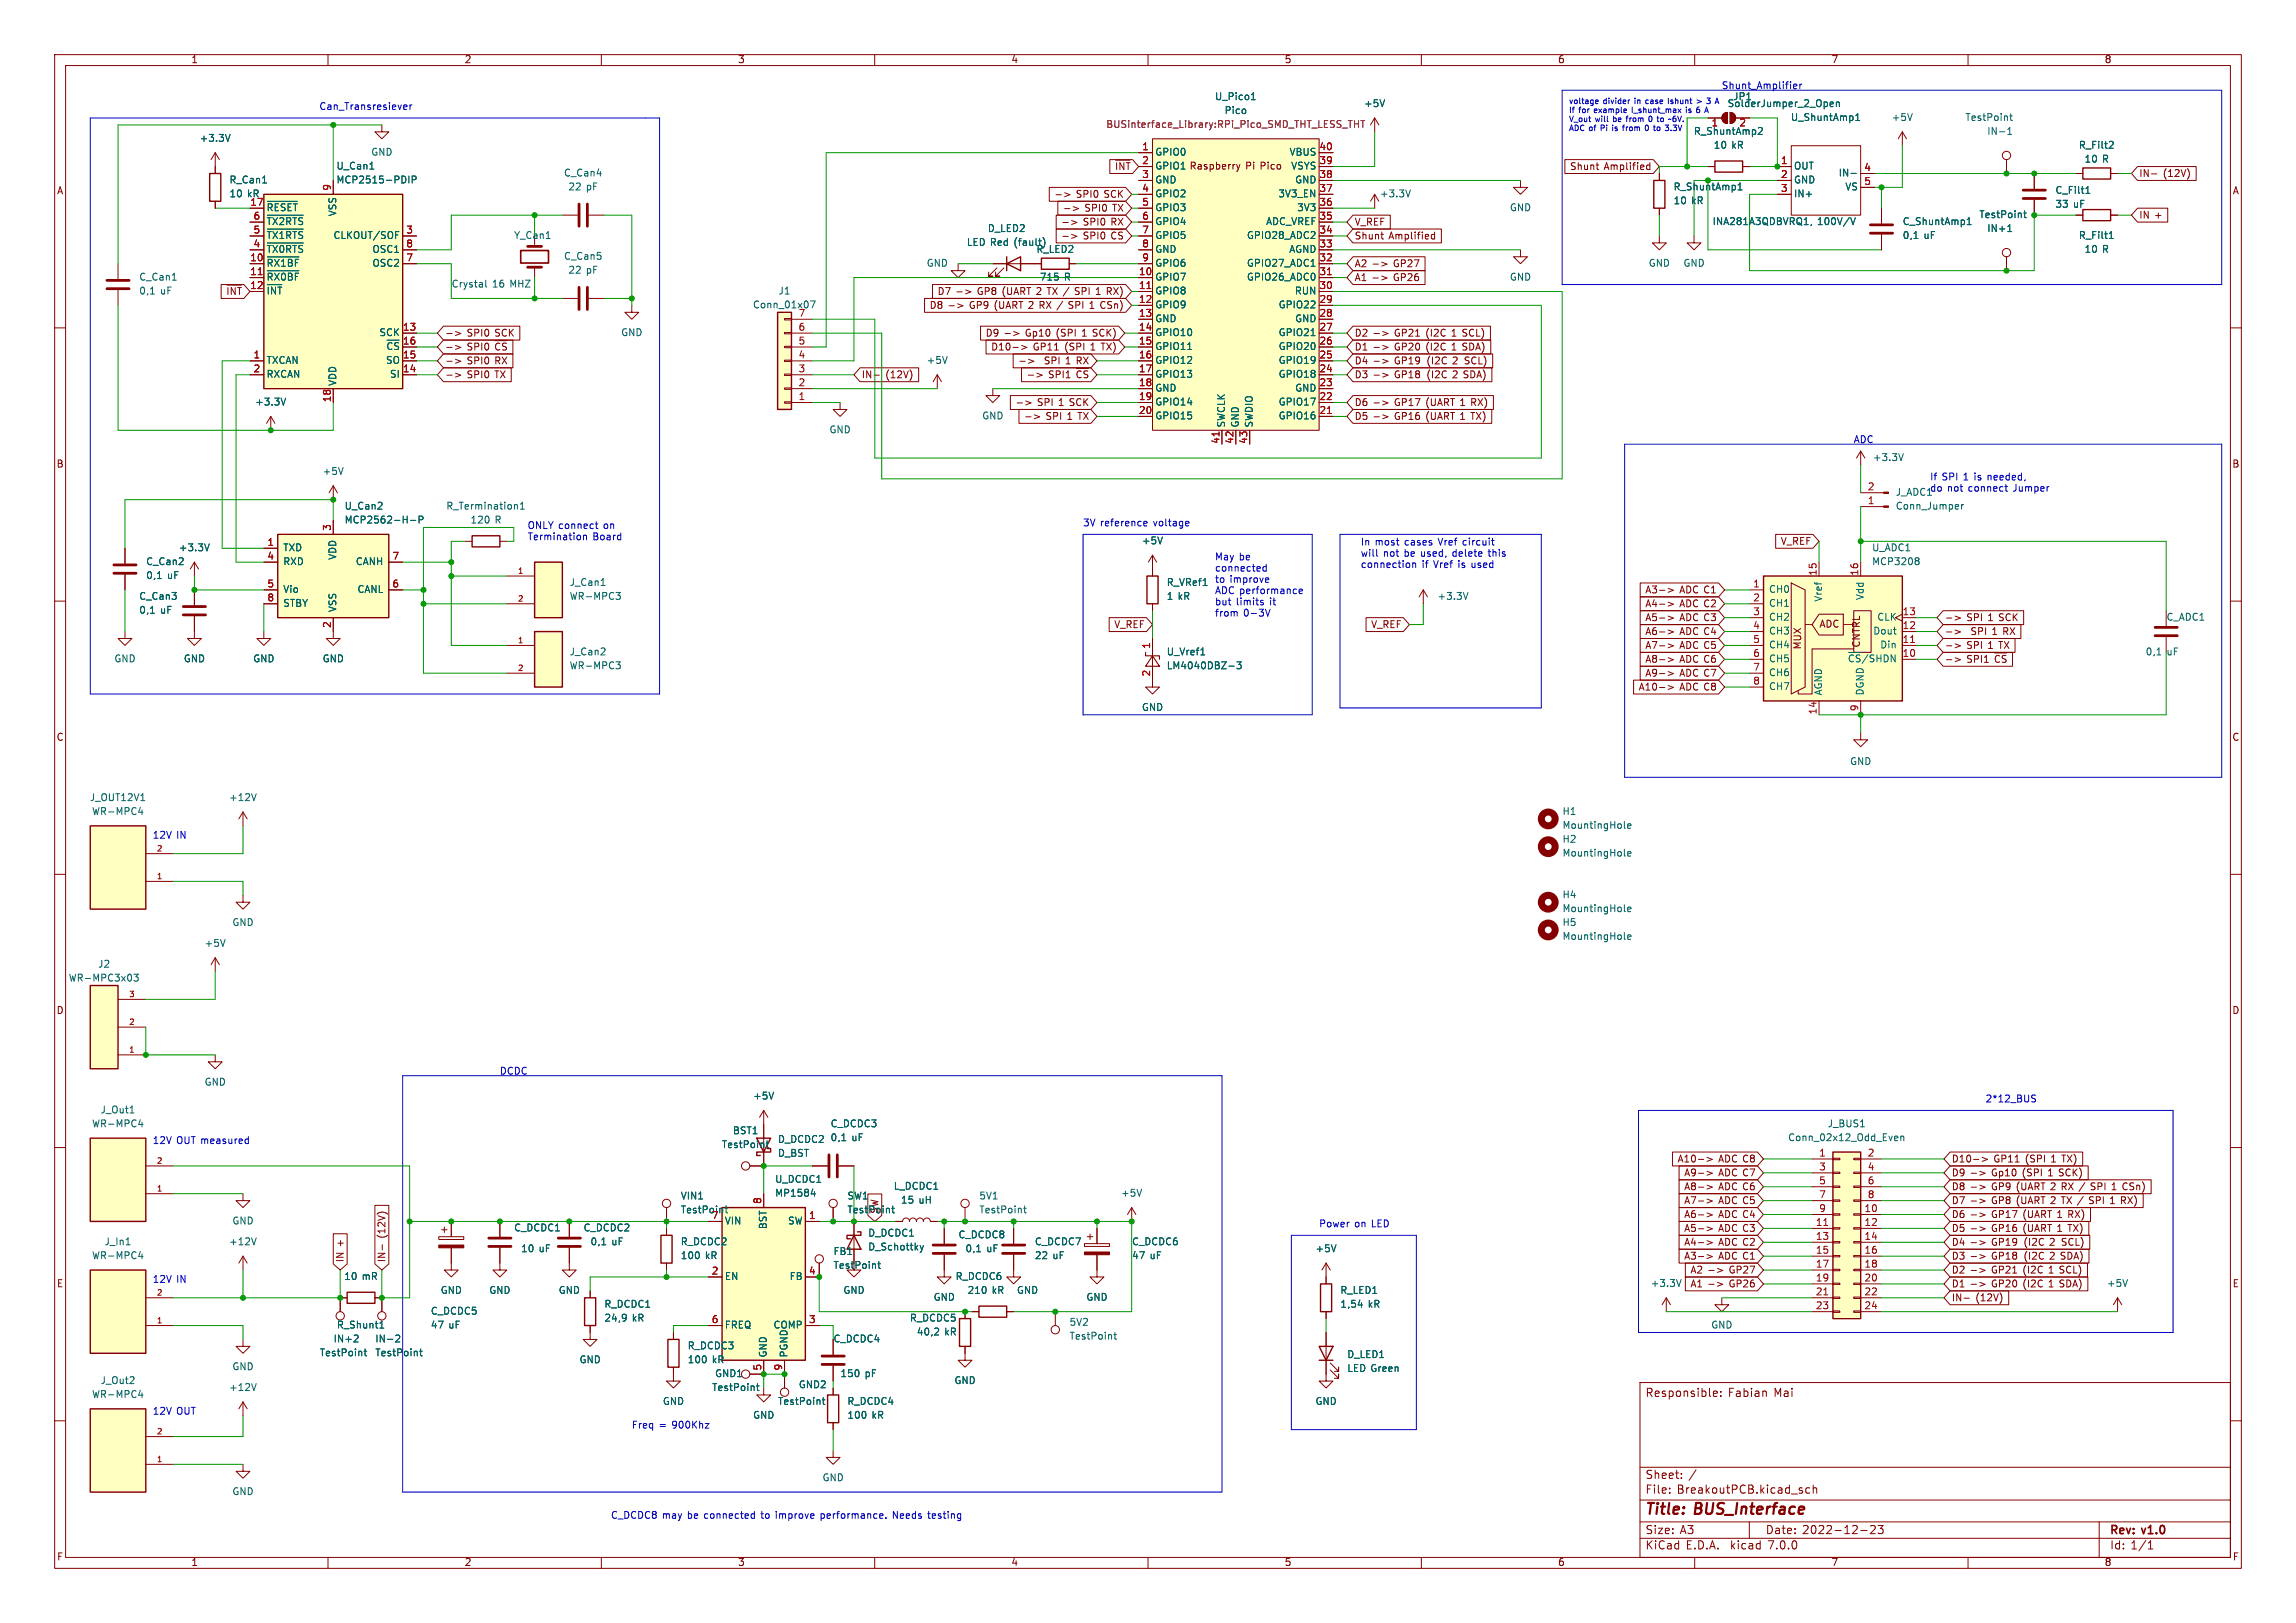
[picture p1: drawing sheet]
<svg xmlns="http://www.w3.org/2000/svg" width="420mm" height="297mm" viewBox="0 0 420 297" stroke-linecap="round" stroke-linejoin="round" font-family="sans-serif">
<defs><g id="words">
<g font-size="2.8" fill="#840000">
<text x="301" y="277.8">Title:</text>
<text x="310.1" y="277.8">BUS_Interface</text>
</g>
<g font-size="2.1" fill="#840000">
<text x="301" y="255.9">Responsible:</text>
<text x="316.1" y="255.9">Fabian</text>
<text x="324.5" y="255.9">Mai</text>
<text x="301" y="273.6">File:</text>
<text x="301" y="270.9">Sheet:</text>
<text x="306.8" y="273.6">BreakoutPCB.kicad_sch</text>
<text x="308.9" y="270.9">/</text>
<text x="301" y="281">Size:</text>
<text x="307.3" y="281">A3</text>
<text x="323" y="281">Date:</text>
<text x="329.7" y="281">2022-12-23</text>
<text x="386" y="281.2">Rev:</text>
<text x="392" y="281.2">v1.0</text>
<text x="301" y="283.8">KiCad</text>
<text x="308.4" y="283.8">E.D.A.</text>
<text x="316.6" y="283.8">kicad</text>
<text x="323.6" y="283.8">7.0.0</text>
<text x="386" y="283.8">Id: 1/1</text>
</g>
<g font-size="1.8" fill="#840000">
<text x="35" y="11.8">1</text>
<text x="85" y="11.8">2</text>
<text x="135" y="11.8">3</text>
<text x="185" y="11.8">4</text>
<text x="235" y="11.8">5</text>
<text x="285" y="11.8">6</text>
<text x="335" y="11.8">7</text>
<text x="385" y="11.8">8</text>
<text x="10.4" y="35.8">A</text>
<text x="211.3" y="31.3">GPIO1 Raspberry</text>
<text x="227.8" y="31.3">Pi Pico</text>
<text x="287.1" y="31.4">Shunt</text>
<text x="293.3" y="31.4">Amplified</text>
<text x="391.3" y="32.7">IN-</text>
<text x="395.7" y="32.7">(12V)</text>
<text x="408.4" y="35.8">A</text>
<text x="196.8" y="36.5">SPI0</text>
<text x="198" y="41.6">SPI0</text>
<text x="198.3" y="39">SPI0</text>
<text x="202" y="36.5">SCK</text>
<text x="203.2" y="41.6">RX</text>
<text x="203.5" y="39">TX</text>
<text x="247.8" y="41.6">V_REF</text>
<text x="391.3" y="40.3">IN +</text>
<text x="198" y="44.7">SPI0</text>
<text x="247.8" y="44.1">Shunt</text>
<text x="254.1" y="44.1">Amplified</text>
<text x="247.8" y="49.2">A2 -&gt;</text>
<text x="247.8" y="51.7">A1 -&gt;</text>
<text x="255" y="49.2">GP27</text>
<text x="255" y="51.7">GP26</text>
<text x="169.9" y="56.8">D8 -&gt;</text>
<text x="171.4" y="54.3">D7 -&gt;</text>
<text x="177.3" y="56.8">GP9 (UART 2 RX /</text>
<text x="178.8" y="54.3">GP8 (UART 2 TX /</text>
<text x="196.1" y="56.8">SPI 1 CSn)</text>
<text x="197.2" y="54.3">SPI 1 RX)</text>
<text x="85.5" y="65">SPI0</text>
<text x="85.5" y="61.9">SPI0</text>
<text x="90.7" y="65">~{CS}</text>
<text x="90.7" y="61.9">SCK</text>
<text x="180.2" y="61.9">D9 -&gt;</text>
<text x="181.2" y="64.4">D10-&gt;</text>
<text x="187.6" y="61.9">Gp10</text>
<text x="188.9" y="64.4">GP11</text>
<text x="193.3" y="61.9">(SPI</text>
<text x="194.7" y="64.4">(SPI</text>
<text x="198.1" y="61.9">1 SCK)</text>
<text x="199.6" y="64.4">1 TX)</text>
<text x="247.8" y="64.4">D1 -&gt;</text>
<text x="247.8" y="61.9">D2 -&gt;</text>
<text x="255.2" y="64.4">GP20</text>
<text x="255.2" y="61.9">GP21</text>
<text x="261.1" y="64.4">(I2C</text>
<text x="261.1" y="61.9">(I2C</text>
<text x="265.9" y="64.4">1 SDA)</text>
<text x="265.9" y="61.9">1 SCL)</text>
<text x="85.5" y="67">SPI0</text>
<text x="85.5" y="69.5">SPI0</text>
<text x="90.7" y="67">RX</text>
<text x="90.7" y="69.5">TX</text>
<text x="157.6" y="69.5">IN-</text>
<text x="162" y="69.5">(12V)</text>
<text x="191.1" y="67">SPI 1 RX</text>
<text x="191.7" y="70.1">SPI1</text>
<text x="196.9" y="70.1">~{CS}</text>
<text x="247.8" y="67">D4 -&gt;</text>
<text x="247.8" y="69.5">D3 -&gt;</text>
<text x="266" y="69.5">2 SDA)</text>
<text x="189.7" y="74.6">SPI 1 SCK</text>
<text x="191.2" y="77.1">SPI 1 TX</text>
<text x="247.8" y="74.6">D6 -&gt;</text>
<text x="247.8" y="77.1">D5 -&gt;</text>
<text x="255.2" y="74.6">GP17</text>
<text x="255.2" y="77.1">GP16</text>
<text x="261.1" y="74.6">(UART 1 RX)</text>
<text x="261.1" y="77.1">(UART 1 TX)</text>
<text x="10.3" y="85.8">B</text>
<text x="408.3" y="85.8">B</text>
<text x="325.6" y="100">V_REF</text>
<text x="300.8" y="108.9">A3-&gt;</text>
<text x="300.8" y="113.9">A5-&gt;</text>
<text x="300.8" y="111.4">A4-&gt;</text>
<text x="307.2" y="108.9">ADC C1</text>
<text x="307.2" y="113.9">ADC C3</text>
<text x="307.2" y="111.4">ADC C2</text>
<text x="359.8" y="113.9">SPI 1 SCK</text>
<text x="203.7" y="115.2">V_REF</text>
<text x="250.7" y="115.2">V_REF</text>
<text x="300.8" y="116.5">A6-&gt;</text>
<text x="300.8" y="119">A7-&gt;</text>
<text x="307.2" y="116.5">ADC C4</text>
<text x="307.2" y="119">ADC C5</text>
<text x="329.8" y="118.9" transform="rotate(-90 329.8 118.9)">MUX</text>
<text x="332.8" y="115.1">ADC</text>
<text x="340.4" y="118.5" transform="rotate(-90 340.4 118.5)">CNTRL</text>
<text x="359.8" y="119">SPI 1 TX</text>
<text x="360.7" y="116.5">SPI 1 RX</text>
<text x="300.8" y="124.1">A9-&gt;</text>
<text x="300.8" y="121.6">A8-&gt;</text>
<text x="307.2" y="124.1">ADC C7</text>
<text x="307.2" y="121.6">ADC C6</text>
<text x="359.8" y="122.2">SPI1</text>
<text x="365" y="122.2">~{CS}</text>
<text x="299.6" y="126.6">A10-&gt;</text>
<text x="307.2" y="126.6">ADC C8</text>
<text x="10.3" y="135.8">C</text>
<text x="408.3" y="135.8">C</text>
<text x="10.3" y="185.8">D</text>
<text x="408.3" y="185.8">D</text>
<text x="306.7" y="213">A10-&gt;</text>
<text x="307.9" y="215.5">A9-&gt;</text>
<text x="314.3" y="215.5">ADC C7</text>
<text x="314.3" y="213">ADC C8</text>
<text x="357" y="213">D10-&gt;</text>
<text x="357" y="215.5">D9 -&gt;</text>
<text x="364.4" y="215.5">Gp10</text>
<text x="364.8" y="213">GP11</text>
<text x="370.2" y="215.5">(SPI</text>
<text x="370.6" y="213">(SPI</text>
<text x="375" y="215.5">1 SCK)</text>
<text x="375.4" y="213">1 TX)</text>
<text x="307.9" y="220.6">A7-&gt;</text>
<text x="307.9" y="218.1">A8-&gt;</text>
<text x="314.3" y="220.6">ADC C5</text>
<text x="314.3" y="218.1">ADC C6</text>
<text x="357" y="218.1">D8 -&gt;</text>
<text x="357" y="220.6">D7 -&gt;</text>
<text x="364.4" y="218.1">GP9 (UART 2 RX /</text>
<text x="364.4" y="220.6">GP8 (UART 2 TX /</text>
<text x="382.8" y="220.6">SPI 1 RX)</text>
<text x="383.1" y="218.1">SPI 1 CSn)</text>
<text x="70.8" y="226.6" transform="rotate(-90 70.8 226.6)">(12V)</text>
<text x="307.9" y="225.7">A5-&gt;</text>
<text x="307.9" y="223.2">A6-&gt;</text>
<text x="314.3" y="225.7">ADC C3</text>
<text x="314.3" y="223.2">ADC C4</text>
<text x="357" y="223.2">D6 -&gt;</text>
<text x="357" y="225.7">D5 -&gt;</text>
<text x="364.4" y="223.2">GP17</text>
<text x="364.4" y="225.7">GP16</text>
<text x="370.3" y="223.2">(UART 1 RX)</text>
<text x="370.3" y="225.7">(UART 1 TX)</text>
<text x="63.1" y="231" transform="rotate(-90 63.1 231)">IN +</text>
<text x="70.8" y="231" transform="rotate(-90 70.8 231)">IN-</text>
<text x="307.9" y="228.2">A4-&gt;</text>
<text x="307.9" y="230.8">A3-&gt;</text>
<text x="309.1" y="233.3">A2 -&gt;</text>
<text x="314.3" y="228.2">ADC C2</text>
<text x="314.3" y="230.8">ADC C1</text>
<text x="316.3" y="233.3">GP27</text>
<text x="357" y="230.8">D3 -&gt;</text>
<text x="357" y="228.2">D4 -&gt;</text>
<text x="357" y="233.3">D2 -&gt;</text>
<text x="364.4" y="233.3">GP21</text>
<text x="370.3" y="233.3">(I2C</text>
<text x="375.1" y="233.3">1 SCL)</text>
<text x="375.2" y="230.8">2 SDA)</text>
<text x="10.4" y="235.8">E</text>
<text x="309.1" y="235.9">A1 -&gt;</text>
<text x="316.3" y="235.9">GP26</text>
<text x="357" y="238.4">IN-</text>
<text x="357" y="235.9">D1 -&gt;</text>
<text x="361.4" y="238.4">(12V)</text>
<text x="364.4" y="235.9">GP20</text>
<text x="370.3" y="235.9">(I2C</text>
<text x="375.1" y="235.9">1 SDA)</text>
<text x="408.3" y="235.8">E</text>
<text x="10.4" y="285.8">F</text>
<text x="35" y="286.8">1</text>
<text x="85" y="286.8">2</text>
<text x="135" y="286.8">3</text>
<text x="185" y="286.8">4</text>
<text x="235" y="286.8">5</text>
<text x="285" y="286.8">6</text>
<text x="335" y="286.8">7</text>
<text x="385" y="286.8">8</text>
<text x="408.4" y="285.8">F</text>
</g>
<g font-size="1.8" fill="#0000c2">
<text x="315" y="16.5">Shunt_Amplifier</text>
<text x="58.4" y="20.3">Can_Transresiever</text>
<text x="339.1" y="81.3">ADC</text>
<text x="353.1" y="88.1">If SPI 1 is</text>
<text x="363.9" y="88.1">needed,</text>
<text x="353.1" y="90.2">do not</text>
<text x="360.2" y="90.2">connect</text>
<text x="368.5" y="90.2">Jumper</text>
<text x="96.5" y="97">ONLY connect</text>
<text x="96.5" y="99.1">Termination</text>
<text x="108.5" y="99.1">Board</text>
<text x="110.5" y="97">on</text>
<text x="198.1" y="96.5">3V reference</text>
<text x="211.1" y="96.5">voltage</text>
<text x="248.9" y="100">In most</text>
<text x="257" y="100">cases</text>
<text x="263.3" y="100">Vref</text>
<text x="267.9" y="100">circuit</text>
<text x="222.2" y="102.7">May be</text>
<text x="222.2" y="104.8">connected</text>
<text x="222.2" y="106.9">to</text>
<text x="225" y="106.9">improve</text>
<text x="248.9" y="102.1">will</text>
<text x="248.9" y="104.1">connection</text>
<text x="253.1" y="102.1">not</text>
<text x="257" y="102.1">be used,</text>
<text x="260.1" y="104.1">if</text>
<text x="262.4" y="104.1">Vref</text>
<text x="266" y="102.1">delete</text>
<text x="266.9" y="104.1">is</text>
<text x="269.5" y="104.1">used</text>
<text x="272.7" y="102.1">this</text>
<text x="222.2" y="108.9">ADC performance</text>
<text x="222.2" y="111">but</text>
<text x="222.2" y="113">from</text>
<text x="226.2" y="111">limits</text>
<text x="227.5" y="113">0-3V</text>
<text x="232.4" y="111">it</text>
<text x="27.9" y="153.7">12V</text>
<text x="32.3" y="153.7">IN</text>
<text x="91.4" y="196.8">DCDC</text>
<text x="363.2" y="201.9">2*12_BUS</text>
<text x="27.9" y="209.5">12V</text>
<text x="32.3" y="209.5">OUT measured</text>
<text x="241.3" y="224.8">Power</text>
<text x="247.8" y="224.8">on LED</text>
<text x="27.9" y="234.9">12V</text>
<text x="32.3" y="234.9">IN</text>
<text x="27.9" y="259.1">12V</text>
<text x="32.3" y="259.1">OUT</text>
<text x="115.6" y="261.6">Freq</text>
<text x="120.6" y="261.6">=</text>
<text x="123" y="261.6">900Khz</text>
<text x="111.8" y="278.1">C_DCDC8 may</text>
<text x="125.9" y="278.1">be connected</text>
<text x="139.6" y="278.1">to</text>
<text x="142.3" y="278.1">improve</text>
<text x="150.7" y="278.1">performance.</text>
<text x="164" y="278.1">Needs</text>
<text x="170.6" y="278.1">testing</text>
</g>
<text font-size="1.8" fill="#840084" x="202.3" y="23.7">BUSinterface_Library:RPi_Pico_SMD_THT_LESS_THT</text>
<g font-size="1.8" fill="#006464">
<text x="222.2" y="18.6">U_Pico1</text>
<text x="223.9" y="21.1">Pico</text>
<text x="249.5" y="19.9">+5V</text>
<text x="316" y="19.9">SolderJumper_2_Open</text>
<text x="317" y="18.6">JP1</text>
<text x="327.5" y="22.4">U_ShuntAmp1</text>
<text x="346" y="22.4">+5V</text>
<text x="359.5" y="22.4">TestPoint</text>
<text x="36.5" y="26.2">+3.3V</text>
<text x="67.9" y="28.8">GND</text>
<text x="211.3" y="28.8">GPIO0</text>
<text x="235.8" y="28.8">VBUS</text>
<text x="309.8" y="25">R_ShuntAmp2</text>
<text x="313.4" y="27.5">10</text>
<text x="316.7" y="27.5">kR</text>
<text x="363.4" y="25">IN-1</text>
<text x="380.2" y="27.5">R_Filt2</text>
<text x="41.9" y="33.8">R_Can1</text>
<text x="61.5" y="31.3">U_Can1</text>
<text x="61.5" y="33.8">MCP2515-PDIP</text>
<text x="103.1" y="32.6">C_Can4</text>
<text x="103.9" y="35.1">22</text>
<text x="107.2" y="35.1">pF</text>
<text x="211.3" y="33.8">GND</text>
<text x="211.3" y="31.3">GPIO1</text>
<text x="236.1" y="31.3">VSYS</text>
<text x="236.8" y="33.8">GND</text>
<text x="306.1" y="35.1">R_ShuntAmp1</text>
<text x="328.2" y="31.3">OUT</text>
<text x="328.2" y="33.8">GND</text>
<text x="336.2" y="32.6">IN-</text>
<text x="337.4" y="35.1">VS</text>
<text x="375.9" y="35.8">C_Filt1</text>
<text x="381.3" y="30">10</text>
<text x="384.6" y="30">R</text>
<text x="41.9" y="36.4">10</text>
<text x="45.2" y="36.4">kR</text>
<text x="48.8" y="39.5">~{RESET}</text>
<text x="61.8" y="39.7" transform="rotate(-90 61.8 39.7)">VSS</text>
<text x="211.3" y="36.4">GPIO2</text>
<text x="211.3" y="38.9">GPIO3</text>
<text x="211.3" y="41.5">GPIO4</text>
<text x="231.5" y="41.5">ADC_VREF</text>
<text x="233.7" y="36.4">3V3_EN</text>
<text x="237.2" y="38.9">3V3</text>
<text x="252.4" y="36.4">+3.3V</text>
<text x="276.1" y="38.9">GND</text>
<text x="306.1" y="37.7">10</text>
<text x="309.4" y="37.7">kR</text>
<text x="313.2" y="41.5">INA281A3QDBVRQ1,</text>
<text x="328.2" y="36.4">IN+</text>
<text x="332.4" y="41.5">100V/V</text>
<text x="348" y="41.5">C_ShuntAmp1</text>
<text x="362" y="40.2">TestPoint</text>
<text x="375.9" y="38.3">33</text>
<text x="379.2" y="38.3">uF</text>
<text x="48.8" y="47.2">~{TX0RTS}</text>
<text x="48.8" y="44.6">~{TX1RTS}</text>
<text x="48.8" y="42.1">~{TX2RTS}</text>
<text x="60.9" y="44">CLKOUT/SOF</text>
<text x="68" y="46.5">OSC1</text>
<text x="94" y="44">Y_Can1</text>
<text x="103.1" y="47.8">C_Can5</text>
<text x="176.8" y="45.3">LED Red (fault)</text>
<text x="180.6" y="42.7">D_LED2</text>
<text x="189.5" y="46.5">R_LED2</text>
<text x="194" y="44.7">-&gt;</text>
<text x="211.3" y="44">GPIO5</text>
<text x="211.3" y="46.5">GND</text>
<text x="228" y="44">GPIO28_ADC2</text>
<text x="235.7" y="46.5">AGND</text>
<text x="348" y="44">0,1</text>
<text x="351.9" y="44">uF</text>
<text x="363.4" y="42.7">IN+1</text>
<text x="380.2" y="44">R_Filt1</text>
<text x="381.3" y="46.5">10</text>
<text x="384.6" y="46.5">R</text>
<text x="25.4" y="51.6">C_Can1</text>
<text x="48.8" y="49.7">~{RX1BF}</text>
<text x="48.8" y="52.2">~{RX0BF}</text>
<text x="68" y="49.1">OSC2</text>
<text x="82.6" y="52.9">Crystal</text>
<text x="90" y="52.9">16</text>
<text x="93.3" y="52.9">MHZ</text>
<text x="103.9" y="50.4">22</text>
<text x="107.2" y="50.4">pF</text>
<text x="169.5" y="49.1">GND</text>
<text x="190.1" y="51.6">715</text>
<text x="194.7" y="51.6">R</text>
<text x="211.3" y="51.6">GPIO7</text>
<text x="211.3" y="49.1">GPIO6</text>
<text x="228" y="51.6">GPIO26_ADC0</text>
<text x="228" y="49.1">GPIO27_ADC1</text>
<text x="276.1" y="51.6">GND</text>
<text x="301.5" y="49.1">GND</text>
<text x="307.9" y="49.1">GND</text>
<text x="25.4" y="54.2">0,1</text>
<text x="29.3" y="54.2">uF</text>
<text x="137.7" y="56.7">Conn_01x07</text>
<text x="142.4" y="54.2">J1</text>
<text x="146" y="58.2">7</text>
<text x="211.3" y="54.2">GPIO8</text>
<text x="211.3" y="56.7">GPIO9</text>
<text x="211.3" y="59.2">GND</text>
<text x="233.8" y="56.7">GPIO22</text>
<text x="236.7" y="54.2">RUN</text>
<text x="236.8" y="59.2">GND</text>
<text x="69.3" y="61.8">SCK</text>
<text x="70.5" y="64.9">~{CS}</text>
<text x="113.6" y="61.8">GND</text>
<text x="211.3" y="61.8">GPIO10</text>
<text x="211.3" y="64.3">GPIO11</text>
<text x="233.8" y="64.3">GPIO20</text>
<text x="233.8" y="61.8">GPIO21</text>
<text x="48.8" y="66.9">TXCAN</text>
<text x="48.8" y="69.4">RXCAN</text>
<text x="61.8" y="70.6" transform="rotate(-90 61.8 70.6)">VDD</text>
<text x="70.5" y="66.9">SO</text>
<text x="71.2" y="69.4">SI</text>
<text x="169.5" y="66.9">+5V</text>
<text x="211.3" y="66.9">GPIO12</text>
<text x="211.3" y="69.4">GPIO13</text>
<text x="211.3" y="71.9">GND</text>
<text x="233.8" y="69.4">GPIO18</text>
<text x="233.8" y="66.9">GPIO19</text>
<text x="236.8" y="71.9">GND</text>
<text x="46.6" y="74.5">+3.3V</text>
<text x="179.6" y="77">GND</text>
<text x="211.3" y="74.5">GPIO14</text>
<text x="211.3" y="77">GPIO15</text>
<text x="233.8" y="77">GPIO16</text>
<text x="233.8" y="74.5">GPIO17</text>
<text x="151.7" y="79.6">GND</text>
<text x="224.3" y="78.2" transform="rotate(-90 224.3 78.2)">SWCLK</text>
<text x="226.9" y="78.2" transform="rotate(-90 226.9 78.2)">GND</text>
<text x="229.4" y="78.2" transform="rotate(-90 229.4 78.2)">SWDIO</text>
<text x="59" y="87.2">+5V</text>
<text x="342.5" y="84.6">+3.3V</text>
<text x="63" y="93.5">U_Can2</text>
<text x="81.6" y="93.5">R_Termination1</text>
<text x="346.7" y="91">J_ADC1</text>
<text x="346.7" y="93.5">Conn_Jumper</text>
<text x="32.7" y="101.2">+3.3V</text>
<text x="51.8" y="101.2">TXD</text>
<text x="63" y="96.1">MCP2562-H-P</text>
<text x="86" y="96.1">120</text>
<text x="90.5" y="96.1">R</text>
<text x="208.8" y="99.9">+5V</text>
<text x="342.4" y="101.2">U_ADC1</text>
<text x="26.7" y="103.7">C_Can2</text>
<text x="26.7" y="106.2">0,1</text>
<text x="30.6" y="106.2">uF</text>
<text x="51.8" y="103.7">RXD</text>
<text x="61.8" y="102.6" transform="rotate(-90 61.8 102.6)">VDD</text>
<text x="65" y="103.7">CANH</text>
<text x="104.1" y="107.5">J_Can1</text>
<text x="213.4" y="107.5">R_VRef1</text>
<text x="342.4" y="103.7">MCP3208</text>
<text x="25.4" y="110">C_Can3</text>
<text x="25.4" y="112.6">0,1</text>
<text x="29.3" y="112.6">uF</text>
<text x="51.8" y="108.8">Vio</text>
<text x="51.8" y="111.3">STBY</text>
<text x="61.8" y="112" transform="rotate(-90 61.8 112)">VSS</text>
<text x="65.3" y="108.8">CANL</text>
<text x="104.1" y="110">WR-MPC3</text>
<text x="213.4" y="110">1 kR</text>
<text x="262.9" y="110">+3.3V</text>
<text x="323.6" y="108.8">CH0</text>
<text x="323.6" y="111.3">CH1</text>
<text x="323.6" y="113.9">CH2</text>
<text x="333.6" y="110.2" transform="rotate(-90 333.6 110.2)">Vref</text>
<text x="341.2" y="109.9" transform="rotate(-90 341.2 109.9)">Vdd</text>
<text x="343.3" y="113.9">CLK</text>
<text x="396.2" y="113.9">C_ADC1</text>
<text x="323.6" y="116.4">CH3</text>
<text x="323.6" y="118.9">CH4</text>
<text x="342.5" y="116.4">Dout</text>
<text x="343.8" y="118.9">Din</text>
<text x="20.9" y="121.5">GND</text>
<text x="33.6" y="121.5">GND</text>
<text x="46.3" y="121.5">GND</text>
<text x="59" y="121.5">GND</text>
<text x="104.1" y="120.2">J_Can2</text>
<text x="104.1" y="122.7">WR-MPC3</text>
<text x="213.4" y="120.2">U_Vref1</text>
<text x="213.4" y="122.7">LM4040DBZ-3</text>
<text x="323.6" y="121.5">CH5</text>
<text x="323.6" y="124">CH6</text>
<text x="337.9" y="122.1">~{CS}/SHDN</text>
<text x="392.4" y="120.2">0,1</text>
<text x="396.4" y="120.2">uF</text>
<text x="208.8" y="130.4">GND</text>
<text x="323.6" y="126.6">CH7</text>
<text x="333.6" y="127.3" transform="rotate(-90 333.6 127.3)">AGND</text>
<text x="341.2" y="127.3" transform="rotate(-90 341.2 127.3)">DGND</text>
<text x="338.4" y="140.3">GND</text>
<text x="16.4" y="146.9">J_OUT12V1</text>
<text x="16.8" y="149.4">WR-MPC4</text>
<text x="41.8" y="146.9">+12V</text>
<text x="285.8" y="149.4">H1</text>
<text x="285.8" y="154.5">H2</text>
<text x="285.8" y="152">MountingHole</text>
<text x="285.8" y="157">MountingHole</text>
<text x="285.8" y="164.7">H4</text>
<text x="285.8" y="167.2">MountingHole</text>
<text x="37.4" y="173.5">+5V</text>
<text x="42.5" y="169.7">GND</text>
<text x="285.8" y="169.7">H5</text>
<text x="285.8" y="172.3">MountingHole</text>
<text x="12.5" y="179.9">WR-MPC3x03</text>
<text x="17.9" y="177.4">J2</text>
<text x="37.4" y="198.9">GND</text>
<text x="137.7" y="201.5">+5V</text>
<text x="16.8" y="206.6">WR-MPC4</text>
<text x="18.4" y="204">J_Out1</text>
<text x="134" y="207.8">BST1</text>
<text x="142.2" y="209.4">D_DCDC2</text>
<text x="151.9" y="209.1">0,1</text>
<text x="151.9" y="206.6">C_DCDC3</text>
<text x="155.8" y="209.1">uF</text>
<text x="327" y="209.1">Conn_02x12_Odd_Even</text>
<text x="334.3" y="206.6">J_BUS1</text>
<text x="132" y="210.4">TestPoint</text>
<text x="142.2" y="212">D_BST</text>
<text x="124.5" y="219.8">VIN1</text>
<text x="141.7" y="216.7">U_DCDC1</text>
<text x="141.7" y="219.3">MP1584</text>
<text x="154.9" y="219.8">SW1</text>
<text x="163.4" y="218">L_DCDC1</text>
<text x="164.7" y="220.5">15</text>
<text x="168.1" y="220.5">uH</text>
<text x="179.1" y="219.8">5V1</text>
<text x="205" y="219.3">+5V</text>
<text x="42.5" y="224.3">GND</text>
<text x="94" y="225.6">C_DCDC1</text>
<text x="106.7" y="225.6">C_DCDC2</text>
<text x="124.5" y="222.3">TestPoint</text>
<text x="132.6" y="224.3">VIN</text>
<text x="140.5" y="225.1" transform="rotate(-90 140.5 225.1)">BST</text>
<text x="144" y="224.3">SW</text>
<text x="154.9" y="222.3">TestPoint</text>
<text x="158.8" y="226.6">D_DCDC1</text>
<text x="160.9" y="222.1" transform="rotate(-90 160.9 222.1)">SW</text>
<text x="175.3" y="226.9">C_DCDC8</text>
<text x="179.1" y="222.3">TestPoint</text>
<text x="16.8" y="230.7">WR-MPC4</text>
<text x="19.1" y="228.2">J_In1</text>
<text x="41.8" y="228.2">+12V</text>
<text x="95.3" y="229.4">10</text>
<text x="98.6" y="229.4">uF</text>
<text x="108" y="228.2">0,1</text>
<text x="111.9" y="228.2">uF</text>
<text x="124.5" y="228.2">R_DCDC2</text>
<text x="124.5" y="230.7">100</text>
<text x="129" y="230.7">kR</text>
<text x="152.4" y="229.9">FB1</text>
<text x="152.4" y="232.5">TestPoint</text>
<text x="158.8" y="229.1">D_Schottky</text>
<text x="176.5" y="229.4">0,1</text>
<text x="180.5" y="229.4">uF</text>
<text x="189.2" y="228.2">C_DCDC7</text>
<text x="189.2" y="230.7">22</text>
<text x="192.5" y="230.7">uF</text>
<text x="207" y="228.2">C_DCDC6</text>
<text x="207" y="230.7">47</text>
<text x="210.3" y="230.7">uF</text>
<text x="240.6" y="229.4">+5V</text>
<text x="62.9" y="234.5">10</text>
<text x="66.2" y="234.5">mR</text>
<text x="80.6" y="237">GND</text>
<text x="89.4" y="237">GND</text>
<text x="102.1" y="237">GND</text>
<text x="110.5" y="239.6">R_DCDC1</text>
<text x="132.6" y="234.5">EN</text>
<text x="144.3" y="234.5">FB</text>
<text x="154.2" y="237">GND</text>
<text x="170.7" y="238.3">GND</text>
<text x="174.7" y="234.5">R_DCDC6</text>
<text x="176.9" y="237">210</text>
<text x="181.4" y="237">kR</text>
<text x="186" y="237">GND</text>
<text x="198.7" y="238.3">GND</text>
<text x="245.1" y="237">R_LED1</text>
<text x="245.1" y="239.6">1,54</text>
<text x="250.2" y="239.6">kR</text>
<text x="301.9" y="235.8">+3.3V</text>
<text x="385.4" y="235.8">+5V</text>
<text x="61" y="245.9">IN+2</text>
<text x="61.6" y="243.4">R_Shunt1</text>
<text x="68.6" y="245.9">IN-2</text>
<text x="78.7" y="240.9">C_DCDC5</text>
<text x="78.7" y="243.4">47</text>
<text x="82.1" y="243.4">uF</text>
<text x="110.5" y="242.1">24,9</text>
<text x="115.6" y="242.1">kR</text>
<text x="132.6" y="243.4">FREQ</text>
<text x="141.4" y="243.4">COMP</text>
<text x="152.4" y="245.9">C_DCDC4</text>
<text x="166.4" y="242.1">R_DCDC5</text>
<text x="167.6" y="244.7">40,2</text>
<text x="172.8" y="244.7">kR</text>
<text x="195.6" y="242.9">5V2</text>
<text x="195.6" y="245.4">TestPoint</text>
<text x="313" y="243.4">GND</text>
<text x="42.5" y="251">GND</text>
<text x="58.4" y="248.5">TestPoint</text>
<text x="68.6" y="248.5">TestPoint</text>
<text x="106" y="249.7">GND</text>
<text x="125.7" y="247.2">R_DCDC3</text>
<text x="125.7" y="249.7">100</text>
<text x="130.3" y="249.7">kR</text>
<text x="140.5" y="248.4" transform="rotate(-90 140.5 248.4)">GND</text>
<text x="144.3" y="248.4" transform="rotate(-90 144.3 248.4)">PGND</text>
<text x="246.4" y="248.8">D_LED1</text>
<text x="246.4" y="251.3">LED Green</text>
<text x="16.8" y="256.1">WR-MPC4</text>
<text x="18.4" y="253.6">J_Out2</text>
<text x="41.8" y="254.8">+12V</text>
<text x="121.2" y="257.4">GND</text>
<text x="130.2" y="254.8">TestPoint</text>
<text x="130.7" y="252.3">GND1</text>
<text x="142.2" y="257.4">TestPoint</text>
<text x="146.1" y="254.3">GND2</text>
<text x="153.7" y="252.3">150</text>
<text x="154.9" y="257.4">R_DCDC4</text>
<text x="158.2" y="252.3">pF</text>
<text x="174.5" y="253.6">GND</text>
<text x="240.6" y="257.4">GND</text>
<text x="137.7" y="259.9">GND</text>
<text x="154.9" y="259.9">100</text>
<text x="159.5" y="259.9">kR</text>
<text x="42.5" y="273.9">GND</text>
<text x="150.4" y="271.3">GND</text>
</g>
<g font-size="1.8" fill="#a90000">
<text x="313" y="23.5">1</text>
<text x="318.1" y="23.5">2</text>
<text x="208.9" y="27.7">1</text>
<text x="241.3" y="27.7">40</text>
<text x="60.7" y="35" transform="rotate(-90 60.7 35)">9</text>
<text x="208.9" y="30.2">2</text>
<text x="208.9" y="32.8">3</text>
<text x="208.9" y="35.3">4</text>
<text x="241.3" y="35.3">37</text>
<text x="241.3" y="32.8">38</text>
<text x="241.3" y="30.2">39</text>
<text x="325.7" y="30.2">1</text>
<text x="325.7" y="32.8">2</text>
<text x="325.7" y="35.3">3</text>
<text x="341" y="31.5">4</text>
<text x="341" y="34">5</text>
<text x="45.7" y="37.8">17</text>
<text x="46.3" y="40.4">6</text>
<text x="208.9" y="37.8">5</text>
<text x="208.9" y="40.4">6</text>
<text x="241.3" y="40.4">35</text>
<text x="241.3" y="37.8">36</text>
<text x="46.3" y="45.5">4</text>
<text x="46.3" y="42.9">5</text>
<text x="74.3" y="42.9">3</text>
<text x="74.3" y="45.5">8</text>
<text x="208.9" y="42.9">7</text>
<text x="208.9" y="45.5">8</text>
<text x="241.3" y="45.5">33</text>
<text x="241.3" y="42.9">34</text>
<text x="45.7" y="48">10</text>
<text x="45.7" y="50.5">11</text>
<text x="45.7" y="53.1">12</text>
<text x="74.3" y="48">7</text>
<text x="208.3" y="50.5">10</text>
<text x="208.3" y="53.1">11</text>
<text x="208.9" y="48">9</text>
<text x="241.3" y="53.1">30</text>
<text x="241.3" y="50.5">31</text>
<text x="241.3" y="48">32</text>
<text x="208.3" y="55.6">12</text>
<text x="208.3" y="58.2">13</text>
<text x="241.3" y="58.2">28</text>
<text x="241.3" y="55.6">29</text>
<text x="46.3" y="65.8">1</text>
<text x="73.7" y="60.7">13</text>
<text x="73.7" y="65.8">15</text>
<text x="73.7" y="63.2">16</text>
<text x="146" y="65.8">4</text>
<text x="146" y="63.2">5</text>
<text x="146" y="60.7">6</text>
<text x="208.3" y="60.7">14</text>
<text x="208.3" y="63.2">15</text>
<text x="208.3" y="65.8">16</text>
<text x="241.3" y="65.8">25</text>
<text x="241.3" y="63.2">26</text>
<text x="241.3" y="60.7">27</text>
<text x="46.3" y="68.3">2</text>
<text x="73.7" y="68.3">14</text>
<text x="146" y="70.9">2</text>
<text x="146" y="68.3">3</text>
<text x="208.3" y="68.3">17</text>
<text x="208.3" y="70.9">18</text>
<text x="241.3" y="70.9">23</text>
<text x="241.3" y="68.3">24</text>
<text x="60.7" y="73.7" transform="rotate(-90 60.7 73.7)">18</text>
<text x="146" y="73.4">1</text>
<text x="208.3" y="73.4">19</text>
<text x="208.3" y="75.9">20</text>
<text x="241.3" y="75.9">21</text>
<text x="241.3" y="73.4">22</text>
<text x="223.3" y="81.3" transform="rotate(-90 223.3 81.3)">41</text>
<text x="225.8" y="81.3" transform="rotate(-90 225.8 81.3)">42</text>
<text x="228.3" y="81.3" transform="rotate(-90 228.3 81.3)">43</text>
<text x="341.6" y="89.9">2</text>
<text x="341.6" y="92.5">1</text>
<text x="48.9" y="100.1">1</text>
<text x="60.7" y="97.2" transform="rotate(-90 60.7 97.2)">3</text>
<text x="48.9" y="102.6">4</text>
<text x="48.9" y="107.7">5</text>
<text x="71.7" y="107.7">6</text>
<text x="71.7" y="102.6">7</text>
<text x="320.6" y="107.7">1</text>
<text x="332.5" y="105.4" transform="rotate(-90 332.5 105.4)">15</text>
<text x="340.1" y="105.4" transform="rotate(-90 340.1 105.4)">16</text>
<text x="48.9" y="110.2">8</text>
<text x="320.6" y="110.2">2</text>
<text x="320.6" y="112.8">3</text>
<text x="348" y="112.8">13</text>
<text x="60.7" y="115" transform="rotate(-90 60.7 115)">2</text>
<text x="210.6" y="118.8" transform="rotate(-90 210.6 118.8)">1</text>
<text x="320.6" y="115.3">4</text>
<text x="320.6" y="117.9">5</text>
<text x="348" y="117.9">11</text>
<text x="348" y="115.3">12</text>
<text x="210.6" y="123.9" transform="rotate(-90 210.6 123.9)">2</text>
<text x="320.6" y="120.4">6</text>
<text x="320.6" y="122.9">7</text>
<text x="320.6" y="125.5">8</text>
<text x="348" y="120.4">10</text>
<text x="332.5" y="130.8" transform="rotate(-90 332.5 130.8)">14</text>
<text x="340.1" y="130.2" transform="rotate(-90 340.1 130.2)">9</text>
<text x="332.7" y="211.8">1</text>
<text x="332.7" y="214.4">3</text>
<text x="341.6" y="211.8">2</text>
<text x="341.6" y="214.4">4</text>
<text x="139.4" y="220.4" transform="rotate(-90 139.4 220.4)">8</text>
<text x="332.7" y="216.9">5</text>
<text x="332.7" y="219.5">7</text>
<text x="332.7" y="222">9</text>
<text x="341" y="222">10</text>
<text x="341.6" y="216.9">6</text>
<text x="341.6" y="219.5">8</text>
<text x="130.1" y="223.3">7</text>
<text x="147.9" y="223.3">1</text>
<text x="332.1" y="224.5">11</text>
<text x="332.1" y="227.1">13</text>
<text x="341" y="224.5">12</text>
<text x="341" y="227.1">14</text>
<text x="130.1" y="233.4">2</text>
<text x="147.9" y="233.4">4</text>
<text x="332.1" y="229.6">15</text>
<text x="332.1" y="232.2">17</text>
<text x="341" y="229.6">16</text>
<text x="341" y="232.2">18</text>
<text x="332.1" y="234.7">19</text>
<text x="332.1" y="237.2">21</text>
<text x="332.1" y="239.8">23</text>
<text x="341" y="234.7">20</text>
<text x="341" y="237.2">22</text>
<text x="341" y="239.8">24</text>
<text x="130.1" y="242.3">6</text>
<text x="147.9" y="242.3">3</text>
<text x="139.4" y="250.9" transform="rotate(-90 139.4 250.9)">5</text>
<text x="143.3" y="250.9" transform="rotate(-90 143.3 250.9)">9</text>
</g>
<text font-size="1.8" fill="#009600" x="203.2" y="44.7">~{CS}</text>
<g font-size="1.4" fill="#0000c2">
<text x="287" y="19.2">voltage</text>
<text x="287" y="20.8">If</text>
<text x="287" y="22.5">V_out</text>
<text x="288.9" y="20.8">for</text>
<text x="291.8" y="20.8">example</text>
<text x="291.9" y="22.5">will</text>
<text x="293.3" y="19.2">divider</text>
<text x="295.3" y="22.5">be</text>
<text x="297.8" y="22.5">from</text>
<text x="298.9" y="20.8">I_shunt_max</text>
<text x="299.2" y="19.2">in</text>
<text x="301.4" y="19.2">case</text>
<text x="302.1" y="22.5">0 to</text>
<text x="305.7" y="19.2">Ishunt</text>
<text x="306.2" y="22.5">~6V.</text>
<text x="308.9" y="20.8">is</text>
<text x="311" y="20.8">6 A</text>
<text x="311.1" y="19.2">&gt;</text>
<text x="287" y="24.1">ADC of</text>
<text x="293" y="24.1">Pi</text>
<text x="295.3" y="24.1">is</text>
<text x="297.4" y="24.1">from</text>
<text x="301.7" y="24.1">0 to</text>
<text x="305.7" y="24.1">3.3V</text>
</g>
<text font-size="1.4" fill="#006464" x="313.1" y="19.2">3 A</text>
<g font-size="1.4" fill="#a90000">
<text x="94.7" y="105.2">1</text>
<text x="94.7" y="110.2">2</text>
<text x="94.7" y="117.9">1</text>
<text x="94.7" y="122.9">2</text>
<text x="28.6" y="156">2</text>
<text x="28.6" y="161">1</text>
<text x="23.6" y="182.6">3</text>
<text x="23.6" y="187.7">2</text>
<text x="23.6" y="192.8">1</text>
<text x="28.6" y="213.1">2</text>
<text x="28.6" y="218.2">1</text>
<text x="28.6" y="237.2">2</text>
<text x="28.6" y="242.3">1</text>
<text x="28.6" y="262.6">2</text>
<text x="28.6" y="267.7">1</text>
</g>
</g></defs>
<g fill="none" stroke="#840000" stroke-width=".18">
<path d="M10 10h400v277h-400zM12 12h396v273h-396zM60 10v2M110 10v2M160 10v2M210 10v2M260 10v2M310 10v2M360 10v2M39.4 27.9l-.8 1.3M39.4 27.9v3.9M39.4 36.8v1.3"/>
<path d="M39.4 27.9l.7 1.3M45.7 38.1h2.6M61 33v2.6M69.8 22.9v1.2h1.3l-1.3 1.3-1.2-1.3h1.2M102.9 39.4h2.8M107.7 39.4h2.8M191.9 34.3h14l1.1 1.3-1.1 1.2h-14zM193.2 35.6h.9M193.2 39.4h12.7l1.1 1.2-1.1 1.3h-12.7zM193.5 36.8h12.4l1.1 1.3-1.1 1.3h-12.4zM194.7 38.2h1M194.7 35.3l1 .3-1 .4"/>
<path d="M196.3 37.8l1 .4-1 .3M203 29.2h4.2l1.1 1.3-1.1 1.3h-4.2zM204.1 29.3h2.6M204.3 29.8v1.2M205.6 29.8v1.2l-.7-1.2v1.2M206 29.8h.7M206.4 29.8v1.2M208.3 30.5h2.5M208.3 33h2.5M208.3 35.6h2.5M208.3 27.9h2.5M208.3 38.1h2.5"/>
<path d="M210.8 25.4h30.5v53.3h-30.5zM226.2 30.1l.3 .8M226.5 30.9l-.3 .5M226.8 30.1l-.3 .8M241.3 30.5h2.5M241.3 33h2.5M241.3 35.6h2.5M241.3 27.9h2.5M241.3 38.1h2.5M247.5 39.4h6.8v2.5h-6.8l-1.1-1.3zM251.5 35.6l-.8 1.2M251.5 21.6v2.5"/>
<path d="M251.5 35.6v2.5M251.5 35.6l.7 1.2M251.5 21.6l-.8 1.3M251.5 21.6l.7 1.3M278.1 33v1.3h1.3l-1.3 1.3-1.2-1.3h1.2M286.3 29.2h16.1l1.1 1.3-1.1 1.3h-16.1zM292 30.2h.4M292.2 31h.2M301.8 30.3l-.4-.1-.2 .2 .1 .6h.5M301.8 29.8v1.2M303.5 31.8v1.2M303.5 38.1v1.3"/>
<path d="M312.4 21.6h2.6M312.4 30.5h1.3M315.2 20.9l.8-.3v2a1.02 1.02 0 0 1-.9-.6 1.02 1.02 0 0 1 .1-1.1zM316.5 20.6a1.02 1.02 0 0 1 1 1 1.02 1.02 0 0 1-1 1zM317.5 21.6h2.5M318.8 30.5h1.2M325.1 30.5h2.6M325.1 33h2.6M325.1 35.6h2.6M327.7 26.7h12.7v12.7h-12.7zM340.4 31.8h2.5M340.4 34.3h2.5"/>
<path d="M344.2 38.1v2.8M348 24.1l-.8 1.3M348 24.1v2.6M348 24.1l.7 1.3M367 29.2v2.6M372.1 31.8v2.7M372.1 36.6v2.8M379.7 31.8h1.3M379.7 39.4h1.3M386.1 31.8h1.2M386.1 39.4h1.2M391 30.5h10.7v2.5h-10.7l-1.1-1.2z"/>
<path d="M391 38.1h5.5v2.5h-5.5l-1.1-1.2zM393.6 31.8h.9M10 60h2M21.6 48.3v2.8M21.6 53.1v2.8M40.5 52.1h4.1l1.1 1.2-1.1 1.3h-4.1zM41.5 52.2h2.7M41.7 52.6v1.3M43 52.6v1.3l-.7-1.3v1.3M43.4 52.6h.8M43.8 52.6v1.3M45.7 48.3h2.6"/>
<path d="M45.7 50.8h2.6M45.7 53.3h2.6M45.7 45.7h2.6M45.7 43.2h2.6M45.7 40.6h2.6M73.7 48.3h2.5M73.7 45.7h2.5M73.7 43.2h2.5M81.1 59.7h14v2.5h-14l-1.1-1.2zM97.8 44.5v.6M97.8 48.9v1.9M102.9 54.6h2.8"/>
<path d="M107.7 54.6h2.8M115.6 55.9v1.3h1.2l-1.2 1.2-1.3-1.2h1.3M143.5 58.3h1.3v.2h-1.3zM144.8 58.4h3.8M169.1 54.6h36.8l1.1 1.3-1.1 1.3h-36.8zM170.6 52.1h35.3l1.1 1.2-1.1 1.3h-35.3zM175.2 55.6l.9 .4-.9 .3M175.3 48.3v1.2h1.2l-1.2 1.3-1.3-1.3h1.3M176.6 53.1l1 .3-1 .4M179.4 59.7h25.2l1.1 1.3-1.1 1.2h-25.2zM181.6 48.3h8.9M182.4 49l-1.6 1.5h.8h-.8v-.7"/>
<path d="M183.6 49l-1.5 1.5h.8h-.8v-.7M193.2 41.9h12.7l1.1 1.3-1.1 1.3h-12.7zM194.4 40.7h1M195.6 48.3h1.2M196 40.4l1 .3-1 .4M196 42.9l1 .4-1 .3M199 42.5h-.5l-.2 .3M200.3 42.9l-.1-.4h-.6v1.2M200.8 42.5v1.2M201.4 43l.3-.5 .3 .1 .1 .4M204.1 42.6l-.2-.1h-.3l-.3 .5M205.3 42.5h-.4l-.3 .3"/>
<path d="M208.3 48.3h2.5M208.3 50.8h2.5M208.3 53.3h2.5M208.3 55.9h2.5M208.3 58.4h2.5M208.3 45.7h2.5M208.3 43.2h2.5M208.3 40.6h2.5M241.3 48.3h2.5M241.3 50.8h2.5M241.3 53.3h2.5M241.3 55.9h2.5"/>
<path d="M241.3 58.4h2.5M241.3 45.7h2.5M241.3 43.2h2.5M241.3 40.6h2.5M247.5 47h13.2v2.5h-13.2l-1.1-1.2zM247.5 41.9h16.2v2.6h-16.2l-1.1-1.3zM247.5 49.5h13.2v2.6h-13.2l-1.1-1.3zM247.5 59.7h25.1v2.5h-25.1l-1.1-1.2zM252.6 42.9h.5M252.7 48l1 .3-1 .4M252.7 50.5l1 .4-1 .3M252.9 43.7h.2"/>
<path d="M261.8 43.5l.3 .2h.3M262.4 43l-.3-.1-.3 .2M262.4 42.5v1.2M278.1 45.7v1.3h1.3l-1.3 1.3-1.2-1.3h1.2M303.5 43.2v1.3h1.3l-1.3 1.2-1.2-1.2h1.2M309.9 43.2v1.3h1.2l-1.2 1.2-1.3-1.2h1.3M344.2 42.9v2.8M367 47v2.5M408 60h2M45.7 66h2.6M45.7 68.6h2.6M49.5 76.2l-.7 1.3"/>
<path d="M49.5 76.2v2.5M49.5 76.2l.8 1.3M61 71.1v2.6M73.7 61h2.5M73.7 63.5h2.5M73.7 66h2.5M73.7 68.6h2.5M81.1 64.8h12.7v2.5h-12.7l-1.1-1.3zM81.1 62.2h12.7v2.6h-12.7l-1.1-1.3zM81.1 67.3h12.4v2.6h-12.4l-1.1-1.3zM81.7 66.1h1M81.7 68.7h1"/>
<path d="M81.7 63.6h1M81.7 61h1M83.3 65.8l1 .3-1 .4M83.3 63.2l1 .4-1 .3M83.3 60.7l1 .3-1 .4M83.3 68.3l1 .4-1 .3M86.3 62.8h-.5l-.2 .4M87.6 63.2l-.1-.4h-.6v1.3M88.1 62.8v1.3M88.7 63.3l.3-.5 .3 .1 .1 .4M91.4 62.9l-.2-.1h-.3l-.3 .5M92.6 62.8h-.4l-.3 .4"/>
<path d="M143.5 60.8h1.3v.3h-1.3zM143.5 63.4h1.3v.2h-1.3zM143.5 65.9h1.3v.3h-1.3zM143.5 68.5h1.3v.2h-1.3zM143.5 71h1.3v.2h-1.3zM143.5 73.5h1.3v.3h-1.3zM144.8 61h3.8M144.8 63.5h3.8M144.8 66h3.8M144.8 68.6h3.8M144.8 71.1h3.8M144.8 73.7h3.8"/>
<path d="M153.7 73.7v1.2h1.2l-1.2 1.3-1.3-1.3h1.3M157.3 67.3h10.7v2.6h-10.7l-1.1-1.3zM159.9 68.7h.9M171.4 68.6l-.7 1.3M171.4 68.6v2.5M171.4 68.6l.8 1.3M180.4 62.2h24.2l1.1 1.3-1.1 1.3h-24.2zM181.6 71.1v1.3h1.3l-1.3 1.3-1.3-1.3h1.3M184.8 72.4h14.7l1.2 1.3-1.2 1.2h-14.7zM185.3 64.8h14.2l1.2 1.2-1.2 1.3h-14.2zM185.4 60.7l1 .3-1 .4M186.1 73.7h.9"/>
<path d="M186.4 74.9h13.1l1.2 1.3-1.2 1.3h-13.1zM186.6 66.1h.9M186.9 67.3h12.6l1.2 1.3-1.2 1.3h-12.6zM186.9 63.2l.9 .4-.9 .3M187.6 73.4l1 .3-1 .4M187.6 76.3h1M188.1 68.7h1M188.1 65.8l1 .3-1 .4M189.2 75.9l1 .4-1 .3M189.7 68.3l.9 .4-.9 .3M192.7 67.9h-.5l-.3 .3M193.9 68.3l-.1-.4h-.6v1.2"/>
<path d="M194.5 67.9v1.2M195 68.2l.4-.3v1.2M197.8 68l-.3-.1h-.3l-.2 .5M199 67.9h-.5l-.2 .3M208.3 61h2.5M208.3 63.5h2.5M208.3 66h2.5M208.3 68.6h2.5M208.3 71.1h2.5M208.3 73.7h2.5M208.3 76.2h2.5M223.5 78.7v2.6"/>
<path d="M226.1 78.7v2.6M228.6 78.7v2.6M241.3 61h2.5M241.3 63.5h2.5M241.3 66h2.5M241.3 68.6h2.5M241.3 71.1h2.5M241.3 73.7h2.5M241.3 76.2h2.5M247.5 72.4h25.7v2.5h-25.7l-1.1-1.2zM247.5 64.8h25.5v2.5h-25.5l-1.1-1.3zM247.5 74.9h25.4v2.6h-25.4l-1.1-1.3z"/>
<path d="M247.5 67.3h25.4v2.6h-25.4l-1.1-1.3zM247.5 62.2h25.2v2.6h-25.2l-1.1-1.3zM252.9 73.4l1 .3-1 .4M252.9 65.8l1 .3-1 .4M252.9 75.9l1 .4-1 .3M252.9 68.3l1 .4-1 .3M252.9 63.2l1 .4-1 .3M252.9 60.7l1 .3-1 .4M255.9 65.4a.59 .59 0 0 0-.7 .6 .59 .59 0 0 0 .7 .5l.1-.4h-.3M255.9 67.9a.59 .59 0 0 0-.7 .6 .59 .59 0 0 0 .7 .6l.1-.5h-.3M256.5 66l.6-.1 .2-.1-.1-.4-.7-.1v1.3M256.5 68.5h.6l.2-.2-.1-.3-.7-.1v1.2"/>
<path d="M257.7 66.6h.8M257.7 65.7l.4-.4v1.3M257.7 68.2l.4-.3v1.2M257.7 69.1h.8M259.2 68.4l-.3-.2 .3-.3h.2l.3 .2-.3 .3M259.2 68.4l-.3 .3v.2l.3 .2h.2l.3-.2v-.2l-.3-.3M259.2 68.4h.2M259.7 65.9l-.3 .2h-.2l-.3-.2v-.3l.3-.3h.2l.3 .3a.84 .84 0 0 1-.4 1h-.2M261.4 65.4a1.47 1.47 0 0 0 .1 1.7M261.5 67.7a1.46 1.46 0 0 0 0 1.9M262 65.3v1.3M262 67.9v1.2"/>
<path d="M262.6 68l.5-.1 .2 .3-.8 .9h.8M262.6 65.4h.1M263.2 65.4l.1 .2-.1 .3-.7 .7h.8M264 65.4a.61 .61 0 0 0-.2 .8 .61 .61 0 0 0 .8 .3M264.5 65.4h.1M264.6 68a.6 .6 0 0 0-.9 .4 .6 .6 0 0 0 .6 .7l.3-.1M265.9 65.4h-.1M266.4 65.4l.1 .2v.3l-.7 .7h.7M268.1 65.4l-.1 .2 .1 .2 .5 .3 .1 .3-.2 .2-.5-.1M269.4 65.4a.61 .61 0 0 0-.2 .8 .61 .61 0 0 0 .8 .3M269.9 65.4h.1M270.5 65.3v1.3h.6"/>
<path d="M271.6 65.4a1.48 1.48 0 0 1-.2 1.7M61 88.9v2.5M61 95.3v2.5M61 88.9l-.8 1.3M61 88.9l.7 1.3M85.1 99.1h1.3M91.4 99.1h1.3M324.8 97.8h6.8l1.1 1.3-1.1 1.2h-6.8zM340.4 90.2h4.2M340.4 92.7h4.2M340.4 82.6v2.5M340.4 82.6l-.8 1.2"/>
<path d="M340.4 82.6l.7 1.2M10 110h2M22.9 115.6v1.2h1.2l-1.2 1.3-1.3-1.3h1.3M22.9 100.3v2.8M22.9 105.2v2.8M35.6 112.8v4h1.2l-1.2 1.3-1.3-1.3h1.3M35.6 102.9v2.5M35.6 108v2.7M35.6 102.9l-.8 1.2M35.6 102.9l.7 1.2M48.3 115.6v1.2h1.2l-1.2 1.3-1.3-1.3h1.3M48.3 108h2.5"/>
<path d="M48.3 110.5h2.5M48.3 100.3h2.5M48.3 102.9h2.5M61 113v3.8h1.2l-1.2 1.3-1.3-1.3h1.3M71.1 108h2.6M71.1 102.9h2.6M92.7 118.1h5.1M92.7 110.5h5.1M92.7 105.4h5.1M202.9 113h6.8l1.1 1.3-1.1 1.3h-6.8zM210.8 116.8v8.9h1.3l-1.3 1.3-1.3-1.3h1.3M210.8 101.6l-.7 1.3"/>
<path d="M210.8 101.6v3.8M210.8 110.5v1.3M210.8 101.6l.8 1.3M249.9 113h6.8l1.1 1.3-1.1 1.3h-6.8zM260.3 108l-.7 1.2M260.3 108v2.5M260.3 108l.8 1.2M300 106.7h14.4l1.1 1.3-1.1 1.2h-14.4zM300 114.3h14.4l1.1 1.3-1.1 1.2h-14.4zM300 116.8h14.4l1.1 1.3-1.1 1.3h-14.4zM300 111.8h14.4l1.1 1.2-1.1 1.3h-14.4zM300 109.2h14.4l1.1 1.3-1.1 1.3h-14.4z"/>
<path d="M300 119.4h14.4l1.1 1.3-1.1 1.2h-14.4zM305.1 107.7l1 .3-1 .4M305.1 115.3l1 .3-1 .4M305.1 117.8l1 .4-1 .3M305.1 112.7l1 .4-1 .4M305.1 110.2l1 .4-1 .3M320 108h2.6M320 118.1h2.6M320 115.6h2.6M320 113h2.6M320 110.5h2.6M327.7 106.7l2.5 1.3v17.7l-2.5 1.3z"/>
<path d="M330.2 114.3h1.3M332.7 112.4h4.5v3.8h-4.5l-1.2-1.9zM332.7 102.9v2.5M337.2 114.3h1.9M339.1 111.8h3.2v7.6h-3.2zM339.1 118.7h-7.6v8.3h-2.6v-.6M340.4 102.9v2.5M348 112.4l-1.3 .6 1.3 .7M348 118.1h2.5M348 115.6h2.5M348 113h2.5M355.4 119.4h12.7v2.5h-12.7l-1.1-1.2z"/>
<path d="M355.4 116.8h13.2v2.6h-13.2l-1.1-1.3zM355.4 111.8h14.8v2.5h-14.8l-1.1-1.3zM355.4 114.3h14.3v2.5h-14.3l-1.1-1.2zM356.1 118.2h.9M356.1 113.1h.9M356.1 115.6h.9M357.6 117.8l1 .4-1 .3M357.6 112.7l1 .4-1 .4M357.6 115.3l1 .3-1 .4M360.6 120l-.5-.1-.2 .4M362.4 119.9v1.3M367 120l-.5-.1-.3 .4"/>
<path d="M396.2 111.8v2.8M396.2 116.6v2.8M408 110h2M92.7 123.2h5.1M298.8 124.5h15.6l1.1 1.2-1.1 1.3h-15.6zM300 121.9h14.4l1.1 1.3-1.1 1.3h-14.4zM305.1 122.9l1 .4-1 .3M305.1 120.4l1 .3-1 .4M305.1 125.4l1 .4-1 .4M320 120.7h2.6M320 123.2h2.6M320 125.7h2.6"/>
<path d="M332.7 128.3v2.5M340.4 134.1v1.3h1.2l-1.2 1.3-1.3-1.3h1.3M340.4 128.3v2.5M348 120.7h2.5M356.1 120.7h.9M357.6 120.4l1 .3-1 .4M361.9 120.4l-.1-.4-.6-.1v1.3M363 120.3l.4-.4v1.3M365.7 120.1l-.2-.2-.3 .1-.2 .5M10 160h2M26.7 156.2h5M44.4 148.6l-.7 1.3"/>
<path d="M44.4 148.6v2.5M44.4 148.6l.8 1.3M408 160h2M26.7 161.3h5M39.4 175.3v2.5M39.4 175.3l-.8 1.2M39.4 175.3l.7 1.2M44.4 163.8v1.3h1.3l-1.3 1.3-1.2-1.3h1.2M21.6 193h5.1M21.6 188h5.1M21.6 182.9h5.1M39.4 193v1.3h1.2l-1.2 1.3-1.3-1.3h1.3"/>
<path d="M10 210h2M26.7 218.4h5M26.7 213.4h5M44.4 218.4v1.3h1.3l-1.3 1.3-1.2-1.3h1.2M139.7 203.2l-.8 1.3M139.7 203.2v10.2h-2.5M139.7 218.4v2.6M139.7 203.2l.8 1.3M148.6 213.4h2.8M153.4 213.4h2.8M158.7 218.5h2.6v3.9l-1.3 1.1-1.3-1.1zM305.9 210.8h15.6l1.1 1.3-1.1 1.3h-15.6z"/>
<path d="M307.1 218.4h14.4l1.1 1.3-1.1 1.3h-14.4zM307.1 213.4h14.4l1.1 1.2-1.1 1.3h-14.4zM307.1 215.9h14.4l1.1 1.3-1.1 1.2h-14.4zM312.2 219.4l1 .4-1 .3M312.2 214.3l1 .4-1 .4M312.2 211.8l1 .4-1 .3M312.2 216.9l1 .3-1 .4M331.5 212.1h3.8M331.5 214.6h3.8M331.5 217.2h3.8M331.5 219.7h3.8M335.3 219.6h1.2v.2h-1.2z"/>
<path d="M335.3 217h1.2v.3h-1.2zM335.3 214.5h1.2v.3h-1.2zM335.3 212h1.2v.2h-1.2zM339.1 219.6h1.3v.2h-1.3zM339.1 217h1.3v.3h-1.3zM339.1 214.5h1.3v.3h-1.3zM339.1 212h1.3v.2h-1.3zM340.4 212.1h3.8M340.4 214.6h3.8M340.4 217.2h3.8M340.4 219.7h3.8M356.7 215.9h36.8v2.5h-36.8l-1.1-1.2z"/>
<path d="M356.7 218.4h35.3v2.6h-35.3l-1.1-1.3zM356.7 210.8h24.3v2.6h-24.3l-1.1-1.3zM356.7 213.4h25.3v2.5h-25.3l-1.1-1.3zM362.1 216.9l1 .3-1 .4M362.1 219.4l1 .4-1 .3M362.1 214.3l1 .4-1 .4M362.6 211.8l1 .4-1 .3M382.3 219.1l-.1 .1 .1 .3M382.5 217.7h.2M382.6 216.5l-.1 .2 .1 .3M408 210h2M26.7 237.5h5"/>
<path d="M44.4 229.9v2.5M44.4 229.9l-.7 1.2M44.4 229.9l.8 1.2M61 225.8h2.5v5.5l-1.3 1.1-1.2-1.1zM63.5 237.5h-1.3v2.5M68.6 220.6h2.5v10.7l-1.3 1.1-1.2-1.1zM68.6 237.5h1.2v2.5M69.9 227.8v.9M80.3 226.3h4.5v.5h-4.5zM80.8 225h1M81.3 224.5v1.1M82.5 228.3v4.1h1.3l-1.3 1.3-1.2-1.3h1.2"/>
<path d="M82.5 223.5v2.8M91.4 228.3v4.1h1.3l-1.3 1.3-1.2-1.3h1.2M91.4 223.5v2.8M104.1 228.3v4.1h1.3l-1.3 1.3-1.2-1.3h1.2M104.1 223.5v2.8M107.9 236.2v1.3M121.9 221v2.5M121.9 224.8v1.3M121.9 231.1v1.3M129.5 223.5h2.6M129.5 233.7h2.6M147.3 223.5h2.6"/>
<path d="M149.9 231.1v2.6h-2.6M152.4 221v2.5M156.2 223.5v8.9h1.3l-1.3 1.3-1.3-1.3h1.3M163.8 223.5h1.3a.64 .64 0 0 1 .6-.6 .64 .64 0 0 1 .7 .6 .64 .64 0 0 1 .6-.6 .64 .64 0 0 1 .6 .6 .64 .64 0 0 1 .7-.6 .64 .64 0 0 1 .6 .6 .64 .64 0 0 1 .6-.6 .64 .64 0 0 1 .7 .6h1.2M172.7 229.6v4.1h1.3l-1.3 1.2-1.3-1.2h1.3M172.7 224.8v2.8M176.5 221v2.5M185.4 229.6v4.1h1.3l-1.3 1.2-1.3-1.2h1.3M185.4 224.8v2.8M198.4 227.6h4.5v.5h-4.5zM198.9 226.3h1M199.4 225.8v1"/>
<path d="M200.7 229.6v4.1h1.2l-1.2 1.2-1.3-1.2h1.3M200.7 224.8v2.8M207 221l-.8 1.2M207 221v2.5M207 221l.8 1.2M242.6 231.1v3.8M242.6 231.1l-.8 1.3M242.6 231.1l.7 1.3M304.8 237.5l-.8 1.3M304.8 237.5v2.5M304.8 237.5l.8 1.3M307.1 223.5h14.4l1.1 1.3-1.1 1.3h-14.4z"/>
<path d="M307.1 226.1h14.4l1.1 1.2-1.1 1.3h-14.4zM307.1 228.6h14.4l1.1 1.3-1.1 1.2h-14.4zM307.1 221h14.4l1.1 1.2-1.1 1.3h-14.4zM308.3 233.7h13.2l1.1 1.2-1.1 1.3h-13.2zM308.3 231.1h13.2l1.1 1.3-1.1 1.3h-13.2zM312.2 224.5l1 .4-1 .3M312.2 227l1 .4-1 .4M312.2 229.6l1 .3-1 .4M312.2 222l1 .3-1 .4M314.2 234.7l.9 .3-.9 .4M314.2 232.1l.9 .4-.9 .3M315 237.5v1.3h1.2l-1.2 1.2-1.3-1.2h1.3"/>
<path d="M331.5 222.2h3.8M331.5 224.8h3.8M331.5 227.3h3.8M331.5 229.9h3.8M331.5 232.4h3.8M331.5 234.9h3.8M331.5 237.5h3.8M335.3 239.9h1.2v.3h-1.2zM335.3 237.4h1.2v.2h-1.2zM335.3 234.8h1.2v.3h-1.2zM335.3 232.3h1.2v.2h-1.2zM335.3 229.7h1.2v.3h-1.2z"/>
<path d="M335.3 227.2h1.2v.3h-1.2zM335.3 224.7h1.2v.2h-1.2zM335.3 222.1h1.2v.3h-1.2zM339.1 239.9h1.3v.3h-1.3zM339.1 237.4h1.3v.2h-1.3zM339.1 234.8h1.3v.3h-1.3zM339.1 232.3h1.3v.2h-1.3zM339.1 229.7h1.3v.3h-1.3zM339.1 227.2h1.3v.3h-1.3zM339.1 224.7h1.3v.2h-1.3zM339.1 222.1h1.3v.3h-1.3zM340.4 222.2h3.8"/>
<path d="M340.4 224.8h3.8M340.4 227.3h3.8M340.4 229.9h3.8M340.4 232.4h3.8M340.4 234.9h3.8M340.4 237.5h3.8M356.7 221h25.7v2.5h-25.7l-1.1-1.3zM356.7 223.5h25.4v2.6h-25.4l-1.1-1.3zM356.7 236.2h10.7v2.6h-10.7l-1.1-1.3zM356.7 228.6h25.4v2.5h-25.4l-1.1-1.2zM356.7 226.1h25.6v2.5h-25.6l-1.1-1.3zM356.7 231.1h25.2v2.6h-25.2l-1.1-1.3z"/>
<path d="M356.7 233.7h25.2v2.5h-25.2l-1.1-1.3zM359.3 237.6h.9M362.1 222l1 .3-1 .4M362.1 224.5l1 .4-1 .3M362.1 229.6l1 .3-1 .4M362.1 227l1 .4-1 .4M362.1 232.1l1 .4-1 .3M362.1 234.7l1 .3-1 .4M365.1 226.7a.59 .59 0 0 0-.7 .6 .59 .59 0 0 0 .7 .5l.1-.5h-.2M365.1 229.2a.59 .59 0 0 0-.7 .6 .59 .59 0 0 0 .7 .6l.1-.5h-.2M365.7 229.8h.7l.1-.2-.1-.3-.7-.1v1.2M365.7 227.3l.7-.1 .1-.2-.1-.3-.7-.1v1.3"/>
<path d="M367 230.4h.7M367 227l.3-.4v1.3M367 229.5l.3-.3v1.2M367 227.9h.7M368.4 229.7l-.2-.2 .2-.3h.3l.2 .2-.2 .3M368.4 229.7l-.2 .2v.3l.2 .2h.3l.2-.2v-.3l-.2-.2M368.4 229.7h.3M368.9 227.2l-.2 .2h-.3l-.2-.2v-.3l.2-.3h.3l.2 .3a.84 .84 0 0 1-.4 1h-.2M370.6 226.7a1.47 1.47 0 0 0 .2 1.7M370.8 229a1.46 1.46 0 0 0 0 1.9M371.3 226.6v1.3M371.3 229.2v1.2"/>
<path d="M371.8 229.3l.5-.1 .2 .3-.8 .9h.8M371.9 226.7h-.1M372.4 226.7l.1 .2v.3l-.8 .7h.8M373.2 226.7a.61 .61 0 0 0-.2 .8 .61 .61 0 0 0 .8 .3M373.7 226.7h.1M373.8 229.3a.6 .6 0 0 0-.8 .4 .6 .6 0 0 0 .6 .7l.2-.1M375.1 226.7h-.1M375.6 226.7l.2 .2-.1 .3-.7 .7h.8M377.3 226.7l-.1 .2 .1 .2 .5 .2 .1 .3-.2 .3-.5-.1M378.7 226.7a.61 .61 0 0 0-.3 .8 .61 .61 0 0 0 .8 .3M379.2 226.7h.1M379.8 226.6v1.3h.6"/>
<path d="M380.8 226.7a1.48 1.48 0 0 1-.1 1.7M382.2 220.2l.2 .1M387.3 237.5l-.7 1.3M387.3 237.5v2.5M387.3 237.5l.8 1.3M10 260h2M26.7 242.6h5M44.4 245.1v1.3h1.3l-1.3 1.2-1.2-1.2h1.2M44.4 256.5v2.6M44.4 256.5l-.7 1.3M44.4 256.5l.8 1.3M107.9 242.6v2.5h1.3l-1.3 1.3-1.2-1.3h1.2"/>
<path d="M123.2 250.2v2.5h1.3l-1.3 1.3-1.3-1.3h1.3M123.2 243.8v1.3M129.5 242.6h2.6M139.7 254v1.3h1.3l-1.3 1.2-1.3-1.2h1.3M139.7 248.9v2.6h-2.5M143.5 248.9v5.1M147.3 242.6h2.6M152.4 245.1v2.8M152.4 249.9v2.8M152.4 254v1.3M176.5 246.4v2.5h1.3l-1.3 1.3-1.2-1.3h1.2M176.5 240v1.3"/>
<path d="M177.8 240h1.3M184.1 240h1.3M193 240v2.6M242.6 243.8v8.9h1.2l-1.2 1.3-1.3-1.3h1.3M242.6 240v1.3M243.3 250.7l1.6 1.5v-.7v.7h-.8M243.3 249.4l1.6 1.6v-.8v.8h-.8M300 253h108v32h-108zM313.5 255.5h.6M313.5 254.6h.4l.2 .3-.7 .2M314.8 255.4v.2M314.8 254.6v.2"/>
<path d="M323 254.6l.1 1M331.5 240h3.8M340.4 240h3.8M408 260h2M26.7 268h5M26.7 262.9h5M44.4 268v1.2h1.3l-1.3 1.3-1.2-1.3h1.2M152.4 265.4v1.3h1.3l-1.3 1.3-1.3-1.3h1.3M152.4 260.3v1.3M300 278.5h108M300 274.5h108M300 268.5h108"/>
<path d="M305.4 273.1v.2M305.4 272.3v.2M307.6 270.4v.2M307.6 269.6v.2M320 278.5v3M331 272.3h-.4l-.3 .2v.5l.2 .2h.5M331.7 272.4l.2-.1h.3l.1 1M331.7 271.8v1.5M342.2 279.3l.5-.1 .3 .1v.3l-.9 1.1h.9M343.5 279.2h1l-.5 .5 .4 .2v.6l-.2 .2h-.5l-.2-.2M384 278.5v6.5M60 285v2"/>
<path d="M110 285v2M160 285v2M210 285v2M260 285v2M300 281.5h108M310 285v2M340.4 280.1h1.1M360 285v2M393 283.5h.8M393 282.4l.4-.4v1.5"/>
<circle cx="367" cy="28.4" r=".76"/>
<circle cx="367" cy="46.2" r=".76"/>
<circle cx="136.4" cy="213.4" r=".76"/>
<circle cx="121.9" cy="220.2" r=".76"/>
<circle cx="149.9" cy="230.4" r=".76"/>
<circle cx="152.4" cy="220.2" r=".76"/>
<circle cx="176.5" cy="220.2" r=".76"/>
<circle cx="62.2" cy="240.8" r=".76"/>
<circle cx="69.8" cy="240.8" r=".76"/>
<circle cx="136.4" cy="251.5" r=".76"/>
<circle cx="143.5" cy="254.8" r=".76"/>
<circle cx="193" cy="243.3" r=".76"/>
</g>
<g fill="#840000" stroke="#840000" stroke-width=".18">
<path d="M315.2 20.9l.8-.3v2a1.02 1.02 0 0 1-.9-.6 1.02 1.02 0 0 1 .1-1.1z"/>
<path d="M316.5 20.6a1.02 1.02 0 0 1 1 1 1.02 1.02 0 0 1-1 1z"/>
<path d="M344.6 90h.8v.3h-.8z"/>
<path d="M344.6 92.6h.8v.2h-.8z"/>
<path d="M198.4 229.1h4.5v.5h-4.5z"/>
<path d="M80.3 227.8h4.5v.5h-4.5z"/>
</g>
<g fill="none" stroke="#006464" stroke-width=".18">
<path d="M228.9 18.2h.7M229 17.3l.3-.3v1.2M253.3 18.2l-.4 1.3M334.8 19.1l.6-.1-.1-.3h-.4l-.1 .2v.6h.5M335.9 18.8l.2-.1h.3l.1 .8M335.9 18.7v.8M42.1 24.6l-.4 1.3M48 33.5h.8M48.9 36.9h5.5M48.9 39.4h6.6M49.3 39.8v1.3M49.8 37.7l-.1-.3-.6-.1v1.3"/>
<path d="M49.9 39.8l.9 1.3M50.8 39.8l-.9 1.3M50.9 37.3h-.6v1.3M52.2 37.4l-.5-.1-.3 .4M52.5 39.8v1.3M53.3 37.3h-.6v1.3M53.7 37.3h.7M53.9 39.8v1.3M54 37.3v1.3M67.7 30.9h.7M74.8 32.2v1.3M75.4 32.9l.6-.1 .1-.2v-.3l-.7-.1v1.3"/>
<path d="M258 34.8l-.4 1.2M317.9 34.8h.8M317.9 33.8l.4-.3v1.3M321.7 23.4l.4-.1 .3 .4-.8 .9h.8M338.5 39.8l.5 1.3 .4-1.3M338.6 31.7h.9M339.5 22.1h.7M339.5 21.2l.3-.4v1.3M349.8 20.8l-.4 1.3M367.3 24.6h.7M367.3 23.7l.3-.4v1.3M367.6 21.2h.5"/>
<path d="M367.8 20.8v1.1l.3 .2M370.2 39h.4M370.3 38.6v1.1l.3 .1M381.6 35.4h.7M381.8 34.3l.1-.2v1.3M386.3 25.9l.3 .2-.1 .3-.7 .7h.8M27.5 53.8h.8M31.5 51.3h.7M48.9 47h5.8M48.9 49.5h5.8M48.9 44.5h6.6M48.9 41.9h6.6"/>
<path d="M49.1 47.5v1.2M49.1 50v1.3M49.1 52.5v1.3M49.3 42.4v1.2M49.3 44.9v1.3M49.9 44.9l.9 1.3M49.9 42.4l.9 1.2M50.2 47.5l.9 1.2M50.2 50l.9 1.3M50.4 52.5v1.3l-.7-1.3v1.3M50.8 44.9l-.9 1.3M50.8 42.4l-.9 1.2"/>
<path d="M51.1 47.5l-.9 1.2M51.1 50l-.9 1.3M51.2 52.5v1.3M51.5 42.4v1.2M51.9 47.5v1.2M52.5 42.4v1.2M52.5 44.9v1.3M52.8 47.5v1.2M52.8 50v1.3M53.9 42.4v1.2M53.9 44.9v1.3M54 47.5v1.2"/>
<path d="M54 50v1.3M72.4 42.4h.6M72.4 43h.4M88.9 51.3v1.1l.1 .1M148.3 55.1h.8l-.5 1.2M190.8 43.5l.3 .5v.9M239.8 48.7h.8M331.4 41l-.2 .3M350.1 43.6h.7M359.8 41.1h.8M359.8 40.2l.4-.4v1.3M367.3 42.4h.7"/>
<path d="M367.5 41.3l.1-.2v1.3M385.8 43.6h.8M386.1 42.6l.1-.2v1.2M52.3 72.9l-.5 1.2M71.7 62.8l-.2-.1-.3 .1-.3 .4M72.9 62.8l-.5-.1-.2 .4M173.3 65.2l-.5 1.3M239.8 61.4h.8M38.3 99.5l-.4 1.3M62.8 85.6l-.4 1.2M75.1 95.2h1M76.7 95.1h.6l.1-.2-.1-.3-.6-.2v1.3"/>
<path d="M94.3 92.3l.3 .2v.7M95.2 93.2h.7M95.2 92.3l.4-.4v1.3M212.6 98.3l-.4 1.2M348.2 83l-.5 1.3M358.8 92.3v.9M359.2 92.3l-.4 .3M27.5 112.2h.8M28.8 105.9h.7M110 107.1h.7M112.7 108.4h.8l-.5 .5 .4 .1 .1 .4-.3 .3h-.3M219.7 119.8h.7"/>
<path d="M268.5 108.4l-.4 1.3M338.1 119.4h2.3M339 120l-.2-.2-.3 .1-.2 .5M340.3 119.9l-.5-.1-.3 .4M341.7 119.8l-1.1 1.6M342.8 119.9l-.5-.1-.2 .4M343.3 119.8v1.3M344.1 119.8v1.3M346.7 119.8v1.3l-.8-1.3v1.3M350.8 102.1l.2 .2-.2 .3 .2 .3v.2l-.2 .2M394.6 119.8h.7M112.7 121.1h.8l-.5 .5 .4 .1 .1 .4-.3 .3h-.3"/>
<path d="M224.8 121.9h1M226.3 121.1h.7l-.4 .5 .4 .1v.6l-.2 .1-.5-.1M345.4 120.4l-.2-.5-.5-.1v1.3M25.4 148.6h.8M25.8 146.5h.7M26 148.2v.9M46.9 145.2l-.5 1.3M297.2 156.6l.1 .1M297.2 151.5l.1 .1M297.7 156.3l.6-.2v-.2l-.4-.1-.2 .2 .1 .6h.5M297.7 151.2l.6-.1v-.3l-.4-.1-.2 .2 .1 .6h.5M24.5 178.3h.8l-.4 .5 .3 .1v.5l-.2 .1-.5-.1"/>
<path d="M41.2 171.9l-.4 1.3M297.2 171.9h.1M297.2 166.8h.1M297.7 166.4l.6-.1v-.2l-.4-.1-.2 .2 .1 .6h.5M297.7 171.5l.6-.1v-.3h-.4l-.2 .2 .1 .6h.5M141.5 199.9l-.4 1.2M23.8 203.7h.7M25.4 205.8h.8M26 205.4v.8M140.1 209.2h.5M140.3 208.7v1.1l.3 .2M148.4 218.5h.8"/>
<path d="M149 218.1v.8M154 208.7h.7M208.8 217.6l-.4 1.3M340.3 206.2h.8M346.7 207.9l.4 .1 .1 .2-.6 .1M347.1 208.7h-.4M347.7 208l.2-.1 .3 .1 .1 .7M347.7 207.9v.8M23.1 227.8h.7M25.4 229.9h.8M26 229.5v.8M46.9 226.5l-.5 1.3"/>
<path d="M110.1 227.8h.7M132.6 221.1h.5M132.8 220.7v1.1l.3 .2M160.6 231.3h.5M160.8 230.8v1.1l.3 .2M163.1 221.1h.5M163.3 220.7v1.1l.3 .2M168.3 227.9l.3 .8M168.6 228.7l-.3 .5M168.9 227.9l-.3 .8M178.7 229.1h.7M187.2 221.1h.5"/>
<path d="M187.4 220.7v1.1l.3 .2M244.4 227.8l-.4 1.3M248.4 238.8h.8M307.5 234.1l-.4 1.3M389.2 234.1l-.5 1.3M25.4 255.3h.8M26 254.9v.8M46.9 253.2l-.5 1.3M65.3 244.3l.2 .2-.1 .4-.7 .7h.8M66.6 247.3h.5M66.8 246.8v1.1l.3 .2M69.5 243h.7"/>
<path d="M69.6 242.1l.2-.3v1.2M72.5 244.4l.4-.1 .2 .4-.8 .9h.8M76.8 247.3h.4M76.9 246.8v1.1l.3 .2M114.4 240.6l.2 .6-.2 .4M114.6 241l-.2 .2M138.4 253.6h.5M138.6 253.2v1.1l.3 .2M150.4 256.2h.5M150.6 255.7v1.1l.3 .2M171.6 243.1l.1 .2-.1 .3-.7 .7h.8M203.8 244.2h.4"/>
<path d="M203.9 243.8v1.1l.3 .2"/>
</g>
<g fill="none" stroke="#840000" stroke-width=".25">
<path d="M38.4 31.8h2v5h-2zM48.3 35.6h25.4v35.5h-25.4zM302.5 33h2v5.1h-2zM313.7 29.5h5.1v2h-5.1zM381 30.7h5.1v2.1h-5.1zM381 38.4h5.1v2h-5.1zM142.2 57.2h2.6v17.7h-2.6zM184.1 48.3l2.6-1.3v2.5zM184.1 47v2.5M190.5 47.2h5.1v2.1h-5.1zM50.8 97.8h20.3v15.2h-20.3zM86.4 98h5v2.1h-5z"/>
<path d="M97.8 115.6h5.1v10.1h-5.1zM97.8 102.9h5.1v10.1h-5.1zM209.8 105.4h2v5.1h-2zM322.6 105.4h25.4v22.9h-25.4zM16.5 151.1h10.2v15.3h-10.2zM16.5 180.3h5.1v15.3h-5.1zM16.5 208.3h10.2v15.2h-10.2zM138.4 208.3h2.6l-1.3 2.5zM140.3 210.2h.7v.6h-2.6v.7h.7M335.3 210.8h5.1v30.5h-5.1zM16.5 232.4h10.2v15.2h-10.2zM63.5 236.5h5.1v2h-5.1z"/>
<path d="M106.9 237.5h2.1v5.1h-2.1zM120.9 226.1h2v5h-2zM132.1 221h15.2v27.9h-15.2zM156.2 226.1l1.3 2.5h-2.6zM156.8 225.4h.7v.7h-2.6v.6h.7M179.1 239h5v2h-5zM241.6 234.9h2v5.1h-2zM16.5 257.8h10.2v15.2h-10.2zM122.2 245.1h2v5.1h-2zM151.4 255.3h2v5h-2zM175.5 241.3h2v5.1h-2zM241.3 246.4h2.5l-1.2 2.5z"/>
<path d="M241.3 248.9h2.5"/>
</g>
<g fill="none" stroke="#840000" stroke-width="1.3">
<circle cx="283.2" cy="154.9" r="1.27"/>
<circle cx="283.2" cy="149.9" r="1.27"/>
<circle cx="283.2" cy="170.2" r="1.27"/>
<circle cx="283.2" cy="165.1" r="1.27"/>
</g>
<g fill="none" stroke="#840000" stroke-width=".51">
<path d="M105.9 37.3v4.1M107.4 37.3v4.1M370.1 36.3h4M370.1 34.8h4M19.6 52.8h4M19.6 51.3h4M96.5 45.1h2.6M96.5 48.9h2.6M105.9 52.6v4M107.4 52.6v4M342.1 42.7h4.1M342.1 41.1h4.1"/>
<path d="M20.8 104.9h4.1M20.8 103.4h4.1M33.5 112.5h4.1M33.5 111h4.1M394.2 116.3h4.1M394.2 114.8h4.1M151.6 211.3v4.1M153.2 211.3v4.1M89.4 228.1h4.1M89.4 226.6h4.1M102.1 228.1h4.1M102.1 226.6h4.1"/>
<path d="M170.7 229.4h4.1M170.7 227.8h4.1M183.4 229.4h4.1M183.4 227.8h4.1M150.4 249.7h4M150.4 248.2h4"/>
</g>
<path d="M95.2 45.8h5.1v2.3h-5.1z" fill="none" stroke="#840000" stroke-width=".3"/>
<g fill="#ffffc2" stroke="#ffffc2" stroke-width=".18">
<path d="M16.5 151.1h10.2v15.3h-10.2z"/>
<path d="M16.5 180.3h5.1v15.3h-5.1z"/>
<path d="M210.8 25.4h30.5v53.3h-30.5z"/>
<path d="M322.6 105.4h25.4v22.9h-25.4z"/>
<path d="M335.3 210.8h5.1v30.5h-5.1z"/>
<path d="M97.8 115.6h5.1v10.1h-5.1z"/>
<path d="M97.8 102.9h5.1v10.1h-5.1z"/>
<path d="M16.5 257.8h10.2v15.2h-10.2z"/>
<path d="M142.2 57.2h2.6v17.7h-2.6z"/>
<path d="M16.5 232.4h10.2v15.2h-10.2z"/>
<path d="M16.5 208.3h10.2v15.2h-10.2z"/>
<path d="M50.8 97.8h20.3v15.2h-20.3z"/>
<path d="M48.3 35.6h25.4v35.5h-25.4z"/>
<path d="M132.1 221h15.2v27.9h-15.2z"/>
</g>
<path d="M209.5 119.4v.6h2.6v.7M210.8 120l1.3 1.9h-2.6z" fill="none" stroke="#840000" stroke-width=".2"/>
<path d="M47.2 50.3h.8M209.8 52.8h.7M242.8 50.3h.7M223 79v.8M242.8 75.7h.7M349.5 117.6h.7M333.6 224.3h.7M333.6 237h.7" fill="none" stroke="#a90000" stroke-width=".18"/>
<path d="M246.6 22.1h.7M247 22.1v1.2M247.8 22.1v1.2M247.8 22.7h.7M248.5 22.1v1.2M248.9 22.1h.7M249.3 22.1v1.2" fill="none" stroke="#840084" stroke-width=".18"/>
<g fill="none" stroke="#0000c2" stroke-width=".18">
<path d="M74 19.2l.4 .1v.2l-.6 .1M74.4 20h-.4M75 19.2v.8M75.4 19.2l-.4 .2M285.7 16.5h120.7v35.6h-120.7zM292 18.3h.3v.2l-.4 .1M292.3 18.9l-.3 .1M298.1 18.3h-.2M305.2 18v1M306.9 19.9l.6 .7M307.5 19.9l-.6 .7M308.5 19.9v.7"/>
<path d="M310.4 18.3l.8 .3-.8 .3M310.6 19.6l-.2 .2M310.7 20l-.3 .1M312.2 18h.6l-.3 .3 .2 .1M312.3 18.9h.4M328.1 15.8l.6-.1-.1-.3h-.3l-.2 .2v.6h.5M329.2 15.4v.8M329.6 15.4l-.4 .2M16.5 21.6h104.1v105.4h-104.1zM296.8 23.2h.4M301.3 22.9a.54 .54 0 0 0-.4 .5 .54 .54 0 0 0 .4 .5M301.7 21.4v.8"/>
<path d="M305 23.3l.2 .2v.2l-.2 .2M305.2 22.9l-.3 .4M305.3 21.8l.2 .1 .2-.1M310.4 20.5l.3 .1M106.7 97.9v.9M106.7 98.1l.2-.2 .3 .1 .1 .8M108.9 95.9h.5M109.1 95.5v1l.3 .2M198.1 97.8h41.9v33h-41.9zM209.3 96.2h.5M209.3 95.5l.3-.1 .2 .3-.6 .1M217.3 95.4l.2 .3-.6 .1"/>
<path d="M217.4 96.2h-.1M245.1 97.8h36.8v31.7h-36.8zM272.8 98.9h.5M273.1 99.7h.2M297.2 81.3h109.2v60.9h-109.2zM366.7 89h.5M366.9 89.7l.3 .2M226.2 112l.1 .8M230.6 110.2l.5 .3v.1l-.4 .1M230.8 109.8l-.2 .1M230.9 109.8l.2 .1M231.5 111.5l.4 1.3 .4-1.3"/>
<path d="M231.6 103.3v1.2M231.6 103.7h-.3l-.3 .2 .1 .6h.5M231.7 105.7l.3 .1 .1 .2-.6 .2M232 106.5l-.3 .1M237.6 108.2l.7-.1-.1-.2-.4-.1-.2 .2 .1 .6h.5M251.8 101.6l.2 .2M258.4 103v.9M258.4 103.1l.2-.1 .3 .1 .1 .8M73.7 196.9h149.8v76.1h-149.8zM45.1 208.4l.3 .1M45.4 208v1.3M45.4 209.2l-.3 .1"/>
<path d="M299.7 203.2h97.8v40.6h-97.8zM371.9 201l.3 .1 .2 .3-.3 .3h-.3M371.9 200.4h.5M236.2 226.1h22.9v35.5h-22.9zM129 260.5h.7l-.7 .8h.7M137.6 277l.4 .1M138 276.6v1.3M138 277.8l-.4 .1M162.1 277.7v.2M163.4 277.9v-1.3l.7 1.3M169.7 277h.5M169.9 276.6v1.1l.1 .2"/>
</g>
<g fill="none" stroke="#009600" stroke-width=".18">
<path d="M39.4 38.1h6.3M61 22.9v10.1M69.8 22.9h-48.2v25.4M97.8 39.4v3.8M102.9 39.4h-20.4v6.3h-6.3M110.5 39.4h5.1v16.5M207 38.1h1.3M207 35.6h1.3M208.3 27.9h-57.2v35.6h-2.5M243.8 38.1h7.7M243.8 33h34.3M251.5 24.1v6.4h-7.7"/>
<path d="M303.5 39.4v3.8M312.4 30.5h-8.9v1.3M312.4 21.6h-3.8v8.9M312.4 33v12.7h31.8M320 21.6h5.1v8.9h-5.1M325.1 33h-15.2v10.2M325.1 35.6h-5.1v13.9h52.1v-10.1h7.6M342.9 31.8h36.8M344.2 34.3v3.8M348 26.7v7.6h-5.1M387.3 39.4h2.6M387.3 31.8h2.6"/>
<path d="M21.6 55.9v22.8h39.4v-5M76.2 48.3h6.3v6.3h20.4M97.8 50.8v3.8M110.5 54.6h5.1M175.3 48.3h6.3M196.8 48.3h11.5M207 53.3h1.3M207 40.6h1.3M207 55.9h1.3M208.3 50.8h-52.1v15.2h-7.6M243.8 53.3h41.9v34.3h-124.4v-26.6h-12.7M243.8 50.8h2.6"/>
<path d="M243.8 40.6h2.6M243.8 48.3h2.6M243.8 55.9h38.1v27.9h-121.9v-25.4h-11.4M243.8 45.7h34.3M243.8 43.2h2.6M45.7 66h-5.1v34.3h7.7M45.7 68.6h-2.5v34.3h5.1M76.2 68.6h3.8M76.2 66h3.8M76.2 63.5h3.8M76.2 61h3.8M148.6 68.6h7.6"/>
<path d="M148.6 73.7h5.1M148.6 71.1h22.8M181.6 71.1h26.7M200.7 68.6h7.6M200.7 66h7.6M200.7 76.2h7.6M200.7 73.7h7.6M205.7 63.5h2.6M205.7 61h2.6M243.8 68.6h2.6M243.8 66h2.6M243.8 63.5h2.6"/>
<path d="M243.8 76.2h2.6M243.8 73.7h2.6M243.8 61h2.6M61 95.3v-3.9h-38.1v8.9M85.1 99.1h-2.6v19h10.2M92.7 99.1h1.3v-2.6h-16.5v26.7h15.2M332.7 99.1v3.8M340.4 99.1h55.8v12.7M340.4 85.1v5.1M340.4 92.7v10.2M22.9 108v7.6M35.6 105.4v2.6h12.7"/>
<path d="M48.3 110.5v5.1M73.7 102.9h8.8M73.7 108h3.8M77.5 110.5h15.2M82.5 105.4h10.2M210.8 111.8v5M260.3 110.5v3.8h-2.5M315.5 108h4.5M315.5 115.6h4.5M315.5 118.1h4.5M315.5 110.5h4.5M315.5 113h4.5"/>
<path d="M350.5 115.6h3.8M350.5 118.1h3.8M350.5 113h3.8M396.2 119.4v11.4h-63.5M315.5 125.7h4.5M315.5 123.2h4.5M315.5 120.7h4.5M340.4 130.8v3.3M350.5 120.7h3.8M44.4 151.1v5.1h-12.7M31.7 161.3h12.7v2.5M39.4 177.8v5.1h-12.7"/>
<path d="M26.7 188v5h12.7M31.7 213.4h43.2v24.1h-5.1v-5.1M31.7 218.4h12.7M148.6 213.4h-8.9v5M156.2 213.4v10.1M322.6 212.1h8.9M322.6 217.2h8.9M322.6 214.6h8.9M322.6 219.7h8.9M344.2 212.1h11.4M344.2 217.2h11.4M344.2 214.6h11.4"/>
<path d="M344.2 219.7h11.4M44.4 232.4v5.1M62.2 232.4v5.1h-30.5M74.9 223.5h54.6M121.9 223.5v1.3M121.9 232.4v1.3M129.5 233.7h-21.6v2.5M149.9 223.5h13.9M149.9 233.7v6.3h27.9M171.4 223.5h35.6v16.5h-21.6M172.7 223.5v1.3M185.4 223.5v1.3"/>
<path d="M200.7 223.5v1.3M315 237.5h16.5M322.6 234.9h8.9M322.6 232.4h8.9M322.6 229.9h8.9M322.6 222.2h8.9M322.6 224.8h8.9M322.6 227.3h8.9M344.2 237.5h11.4M344.2 234.9h11.4M344.2 232.4h11.4M344.2 229.9h11.4"/>
<path d="M344.2 222.2h11.4M344.2 224.8h11.4M344.2 227.3h11.4M31.7 242.6h12.7v2.5M44.4 259.1v3.8h-12.7M129.5 242.6h-6.3v1.2M143.5 251.5h-3.8v2.5M149.9 242.6h2.5v2.5M152.4 252.7v1.3M242.6 241.3v2.5M304.8 240h26.7M344.2 240h43.1"/>
<path d="M31.7 268h12.7M152.4 261.6v3.8"/>
</g>
<g fill="#009600" stroke="#009600" stroke-width=".18">
<circle cx="49.5" cy="78.7" r=".46"/>
<circle cx="35.6" cy="108" r=".46"/>
<circle cx="61" cy="91.4" r=".46"/>
<circle cx="97.8" cy="54.6" r=".46"/>
<circle cx="97.8" cy="39.4" r=".46"/>
<circle cx="61" cy="22.9" r=".46"/>
<circle cx="82.5" cy="105.4" r=".46"/>
<circle cx="77.5" cy="108" r=".46"/>
<circle cx="82.5" cy="102.9" r=".46"/>
<circle cx="77.5" cy="110.5" r=".46"/>
<circle cx="115.6" cy="54.6" r=".46"/>
<circle cx="193" cy="240" r=".46"/>
<circle cx="200.7" cy="223.5" r=".46"/>
<circle cx="207" cy="223.5" r=".46"/>
<circle cx="185.4" cy="223.5" r=".46"/>
<circle cx="372.1" cy="39.4" r=".46"/>
<circle cx="367" cy="49.5" r=".46"/>
<circle cx="340.4" cy="99.1" r=".46"/>
<circle cx="172.7" cy="223.5" r=".46"/>
<circle cx="156.2" cy="223.5" r=".46"/>
<circle cx="176.5" cy="240" r=".46"/>
<circle cx="176.5" cy="223.5" r=".46"/>
<circle cx="367" cy="31.8" r=".46"/>
<circle cx="372.1" cy="31.8" r=".46"/>
<circle cx="325.1" cy="30.5" r=".46"/>
<circle cx="308.6" cy="30.5" r=".46"/>
<circle cx="312.4" cy="33" r=".46"/>
<circle cx="340.4" cy="130.8" r=".46"/>
<circle cx="344.2" cy="34.3" r=".46"/>
<circle cx="26.7" cy="193" r=".46"/>
<circle cx="104.1" cy="223.5" r=".46"/>
<circle cx="121.9" cy="223.5" r=".46"/>
<circle cx="143.5" cy="251.5" r=".46"/>
<circle cx="139.7" cy="251.5" r=".46"/>
<circle cx="121.9" cy="233.7" r=".46"/>
<circle cx="149.9" cy="233.7" r=".46"/>
<circle cx="139.7" cy="213.4" r=".46"/>
<circle cx="152.4" cy="223.5" r=".46"/>
<circle cx="91.4" cy="223.5" r=".46"/>
<circle cx="74.9" cy="223.5" r=".46"/>
<circle cx="82.5" cy="223.5" r=".46"/>
<circle cx="69.8" cy="237.5" r=".46"/>
<circle cx="62.2" cy="237.5" r=".46"/>
<circle cx="44.4" cy="237.5" r=".46"/>
</g>
<use href="#words"/>
</svg>
